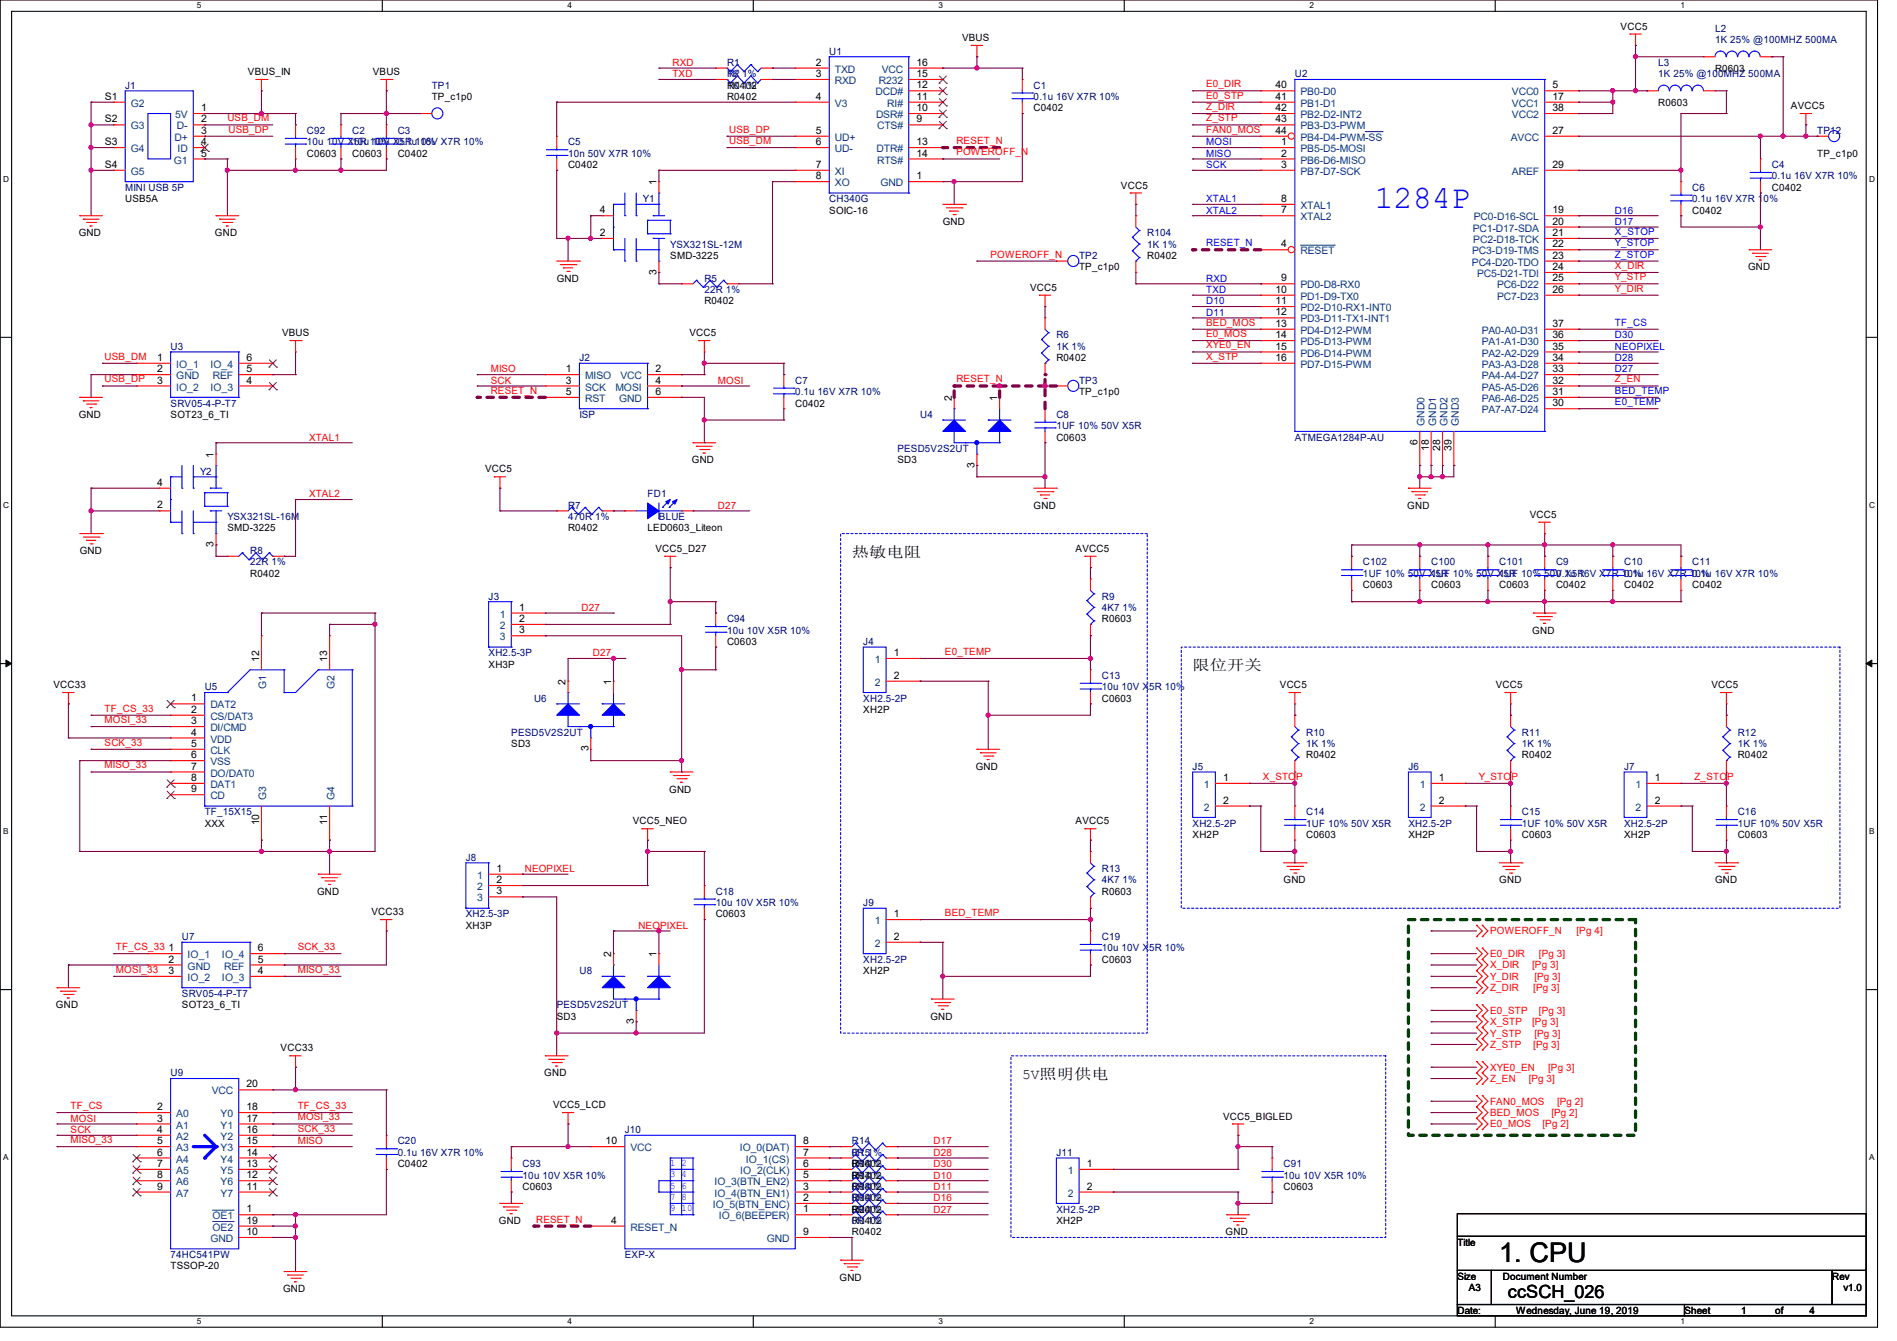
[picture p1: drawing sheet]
<svg xmlns="http://www.w3.org/2000/svg" width="297mm" height="210mm" viewBox="0 0 297 210" stroke-linecap="round" stroke-linejoin="round" font-family="sans-serif">
<defs><g id="words">
<text font-size="5.1" fill="#00f" x="215.2" y="32.6">1284P</text>
<text font-size="4.2" x="234.7" y="197.6">1. CPU</text>
<text font-size="2.8" x="236.1" y="203.3">ccSCH_026</text>
<g font-size="2.3">
<text x="133.4" y="87.2">热敏电阻</text>
<text x="186.7" y="105">限位开关</text>
<text x="160.1" y="169">5V照明供电</text>
</g>
<g font-size="1.6">
<text x="253.7" y="4.7">VCC5</text>
<text x="38.8" y="11.8">VBUS_IN</text>
<text x="58.4" y="11.8">VBUS</text>
<text x="127.7" y="10.3">2</text>
<text x="143.5" y="10.3">16</text>
<text x="150.6" y="6.4">VBUS</text>
<text x="268.5" y="11.2">R0603</text>
<text x="16.4" y="15.6">S1</text>
<text x="31.5" y="17.4">1</text>
<text x="67.6" y="15.7">TP_c1p0</text>
<text x="113.8" y="15.7">R0402</text>
<text x="113.8" y="13.9">R0402</text>
<text x="127.7" y="12.1">3</text>
<text x="127.7" y="15.6">4</text>
<text x="143.5" y="12.1">15</text>
<text x="143.5" y="13.8">12</text>
<text x="143.5" y="15.6">11</text>
<text x="143.5" y="17.4">10</text>
<text x="161.8" y="17.4">C0402</text>
<text x="199.7" y="13.8">40</text>
<text x="199.7" y="15.6">41</text>
<text x="199.7" y="17.4">42</text>
<text x="243.1" y="15.6">17</text>
<text x="243.1" y="13.8">5</text>
<text x="243.1" y="17.4">38</text>
<text x="259.6" y="16.6">R0603</text>
<text x="280.4" y="17.1">AVCC5</text>
<text x="16.4" y="19.2">S2</text>
<text x="16.4" y="22.7">S3</text>
<text x="31.5" y="19.2">2</text>
<text x="31.5" y="21">3</text>
<text x="31.5" y="22.7">4</text>
<text x="127.7" y="21">5</text>
<text x="127.7" y="22.7">6</text>
<text x="143.5" y="22.7">13</text>
<text x="143.5" y="19.2">9</text>
<text x="199.7" y="19.2">43</text>
<text x="199.7" y="21">44</text>
<text x="200.6" y="22.7">1</text>
<text x="243.1" y="21">27</text>
<text x="16.4" y="26.3">S4</text>
<text x="31.5" y="24.5">5</text>
<text x="48" y="24.6">C0603</text>
<text x="55.2" y="24.6">C0603</text>
<text x="62.3" y="24.6">C0402</text>
<text x="88.9" y="26.3">C0402</text>
<text x="102.8" y="29" transform="rotate(-90 102.8 29)">1</text>
<text x="127.7" y="26.3">7</text>
<text x="127.7" y="28.1">8</text>
<text x="143.5" y="28.1">1</text>
<text x="143.5" y="24.5">14</text>
<text x="175.5" y="29.5">VCC5</text>
<text x="200.6" y="24.5">2</text>
<text x="200.6" y="26.3">3</text>
<text x="243.1" y="26.3">29</text>
<text x="277.4" y="29.9">C0402</text>
<text x="284.5" y="24.6">TP_c1p0</text>
<text x="19.6" y="31.7">USB5A</text>
<text x="93.9" y="33.4">4</text>
<text x="129.8" y="33.4">SOIC-16</text>
<text x="147.6" y="35.2">GND</text>
<text x="200.6" y="33.4">7</text>
<text x="200.6" y="31.6">8</text>
<text x="243.1" y="33.4">19</text>
<text x="243.1" y="35.2">20</text>
<text x="265" y="33.4">C0402</text>
<text x="12.3" y="37">GND</text>
<text x="33.7" y="37">GND</text>
<text x="93.9" y="37">2</text>
<text x="104.9" y="40.6">SMD-3225</text>
<text x="179.6" y="40.6">R0402</text>
<text x="200.6" y="38.7">4</text>
<text x="243.1" y="37">21</text>
<text x="243.1" y="38.7">22</text>
<text x="243.1" y="40.5">23</text>
<text x="87.2" y="44.1">GND</text>
<text x="102.8" y="43" transform="rotate(-90 102.8 43)">3</text>
<text x="110.3" y="47.7">R0402</text>
<text x="161.3" y="45.5">VCC5</text>
<text x="169" y="42.3">TP_c1p0</text>
<text x="199.7" y="45.8">10</text>
<text x="199.7" y="47.6">11</text>
<text x="200.6" y="44.1">9</text>
<text x="243.1" y="42.3">24</text>
<text x="243.1" y="44.1">25</text>
<text x="243.1" y="45.8">26</text>
<text x="273.7" y="42.3">GND</text>
<text x="44.2" y="52.7">VBUS</text>
<text x="107.9" y="52.7">VCC5</text>
<text x="199.7" y="49.4">12</text>
<text x="199.7" y="51.2">13</text>
<text x="199.7" y="53">14</text>
<text x="243.1" y="51.2">37</text>
<text x="243.1" y="53">36</text>
<text x="24.6" y="56.5">1</text>
<text x="24.6" y="58.3">2</text>
<text x="38.6" y="58.3">5</text>
<text x="38.6" y="56.5">6</text>
<text x="88.6" y="58.3">1</text>
<text x="102.6" y="58.3">2</text>
<text x="165.4" y="56.6">R0402</text>
<text x="199.7" y="54.7">15</text>
<text x="199.7" y="56.5">16</text>
<text x="243.1" y="54.7">35</text>
<text x="243.1" y="56.5">34</text>
<text x="243.1" y="58.3">33</text>
<text x="12.3" y="65.4">GND</text>
<text x="24.6" y="60.1">3</text>
<text x="26.7" y="65.4">SOT23_6_TI</text>
<text x="38.6" y="60.1">4</text>
<text x="88.6" y="60.1">3</text>
<text x="88.6" y="61.8">5</text>
<text x="102.6" y="60.1">4</text>
<text x="102.6" y="61.8">6</text>
<text x="124.5" y="63.7">C0402</text>
<text x="149" y="62.8" transform="rotate(-90 149 62.8)">2</text>
<text x="156.1" y="62.8" transform="rotate(-90 156.1 62.8)">1</text>
<text x="169" y="61.9">TP_c1p0</text>
<text x="243.1" y="60.1">32</text>
<text x="243.1" y="61.8">31</text>
<text x="243.1" y="63.6">30</text>
<text x="33.4" y="71.7" transform="rotate(-90 33.4 71.7)">1</text>
<text x="165.4" y="69">C0603</text>
<text x="221.9" y="69.7" transform="rotate(-90 221.9 69.7)">6</text>
<text x="223.7" y="70.6" transform="rotate(-90 223.7 70.6)">18</text>
<text x="225.5" y="70.6" transform="rotate(-90 225.5 70.6)">28</text>
<text x="227.2" y="70.6" transform="rotate(-90 227.2 70.6)">39</text>
<text x="24.6" y="76.1">4</text>
<text x="75.9" y="74">VCC5</text>
<text x="108.3" y="72.6">GND</text>
<text x="140.5" y="72.6">SD3</text>
<text x="152.6" y="73.2" transform="rotate(-90 152.6 73.2)">3</text>
<text x="24.6" y="79.6">2</text>
<text x="35.6" y="83.2">SMD-3225</text>
<text x="88.9" y="83.2">R0402</text>
<text x="101.4" y="83.2">LED0603_Liteon</text>
<text x="161.8" y="79.7">GND</text>
<text x="220.3" y="79.7">GND</text>
<text x="239.5" y="81.1">VCC5</text>
<text x="12.5" y="86.8">GND</text>
<text x="33.4" y="85.7" transform="rotate(-90 33.4 85.7)">3</text>
<text x="102.6" y="86.4">VCC5_D27</text>
<text x="168.4" y="86.4">AVCC5</text>
<text x="39.2" y="90.3">R0402</text>
<text x="81.3" y="95.6">1</text>
<text x="213.4" y="92.1">C0603</text>
<text x="224.1" y="92.1">C0603</text>
<text x="234.7" y="92.1">C0603</text>
<text x="243.6" y="92.1">C0402</text>
<text x="254.3" y="92.1">C0402</text>
<text x="265" y="92.1">C0402</text>
<text x="81.3" y="97.4">2</text>
<text x="81.3" y="99.2">3</text>
<text x="113.8" y="101">C0603</text>
<text x="172.5" y="97.4">R0603</text>
<text x="239.9" y="99.2">GND</text>
<text x="8.4" y="107.8">VCC33</text>
<text x="40.6" y="103.7" transform="rotate(-90 40.6 103.7)">12</text>
<text x="51.2" y="103.7" transform="rotate(-90 51.2 103.7)">13</text>
<text x="76.5" y="104.6">XH3P</text>
<text x="88.6" y="107.2" transform="rotate(-90 88.6 107.2)">2</text>
<text x="95.7" y="107.2" transform="rotate(-90 95.7 107.2)">1</text>
<text x="140" y="102.7">1</text>
<text x="140" y="106.3">2</text>
<text x="200.4" y="107.8">VCC5</text>
<text x="234.2" y="107.8">VCC5</text>
<text x="268" y="107.8">VCC5</text>
<text x="29.9" y="109.9">1</text>
<text x="29.9" y="111.6">2</text>
<text x="29.9" y="113.4">3</text>
<text x="135.2" y="111.7">XH2P</text>
<text x="172.5" y="109.9">C0603</text>
<text x="29.9" y="115.2">4</text>
<text x="29.9" y="117">5</text>
<text x="29.9" y="118.7">6</text>
<text x="80.1" y="117">SD3</text>
<text x="92.1" y="117.7" transform="rotate(-90 92.1 117.7)">3</text>
<text x="204.5" y="118.8">R0402</text>
<text x="238.3" y="118.8">R0402</text>
<text x="272.1" y="118.8">R0402</text>
<text x="29.9" y="120.5">7</text>
<text x="29.9" y="122.3">8</text>
<text x="29.9" y="124.1">9</text>
<text x="104.8" y="124.1">GND</text>
<text x="152.8" y="120.6">GND</text>
<text x="191.5" y="122.3">1</text>
<text x="191.5" y="125.9">2</text>
<text x="225.3" y="122.3">1</text>
<text x="225.3" y="125.9">2</text>
<text x="259.1" y="122.3">1</text>
<text x="259.1" y="125.9">2</text>
<text x="32" y="129.5">XXX</text>
<text x="40.6" y="129.2" transform="rotate(-90 40.6 129.2)">10</text>
<text x="51.2" y="129.2" transform="rotate(-90 51.2 129.2)">11</text>
<text x="99.1" y="129.1">VCC5_NEO</text>
<text x="168.4" y="129.1">AVCC5</text>
<text x="186.7" y="131.2">XH2P</text>
<text x="204.5" y="131.2">C0603</text>
<text x="220.5" y="131.2">XH2P</text>
<text x="238.3" y="131.2">C0603</text>
<text x="254.3" y="131.2">XH2P</text>
<text x="272.1" y="131.2">C0603</text>
<text x="77.7" y="136.5">1</text>
<text x="49.7" y="140.1">GND</text>
<text x="58.2" y="143.3">VCC33</text>
<text x="77.7" y="138.3">2</text>
<text x="77.7" y="140.1">3</text>
<text x="112.1" y="143.7">C0603</text>
<text x="140" y="143.6">1</text>
<text x="172.5" y="140.1">R0603</text>
<text x="201" y="138.3">GND</text>
<text x="234.7" y="138.3">GND</text>
<text x="268.5" y="138.3">GND</text>
<text x="26.4" y="149">1</text>
<text x="40.4" y="149">6</text>
<text x="72.9" y="145.5">XH3P</text>
<text x="95.7" y="149.9" transform="rotate(-90 95.7 149.9)">2</text>
<text x="102.8" y="149.9" transform="rotate(-90 102.8 149.9)">1</text>
<text x="140" y="147.2">2</text>
<text x="26.4" y="150.8">2</text>
<text x="26.4" y="152.5">3</text>
<text x="40.4" y="152.5">4</text>
<text x="40.4" y="150.8">5</text>
<text x="135.2" y="152.6">XH2P</text>
<text x="172.5" y="150.8">C0603</text>
<text x="8.8" y="157.9">GND</text>
<text x="28.5" y="157.9">SOT23_6_TI</text>
<text x="87.2" y="159.7">SD3</text>
<text x="99.2" y="160.4" transform="rotate(-90 99.2 160.4)">3</text>
<text x="145.7" y="159.7">GND</text>
<text x="43.9" y="164.7">VCC33</text>
<text x="24.6" y="173.9">2</text>
<text x="38.6" y="170.3">20</text>
<text x="38.6" y="173.9">18</text>
<text x="85.2" y="168.6">GND</text>
<text x="86.6" y="173.6">VCC5_LCD</text>
<text x="24.6" y="175.6">3</text>
<text x="24.6" y="177.4">4</text>
<text x="24.6" y="179.2">5</text>
<text x="38.6" y="175.6">17</text>
<text x="38.6" y="177.4">16</text>
<text x="38.6" y="179.2">15</text>
<text x="94.8" y="179.2">10</text>
<text x="125.7" y="179.2">8</text>
<text x="191.5" y="175.3">VCC5_BIGLED</text>
<text x="24.6" y="181">6</text>
<text x="24.6" y="182.8">7</text>
<text x="24.6" y="184.5">8</text>
<text x="38.6" y="181">14</text>
<text x="38.6" y="182.8">13</text>
<text x="38.6" y="184.5">12</text>
<text x="62.3" y="182.8">C0402</text>
<text x="125.7" y="181">7</text>
<text x="125.7" y="182.8">6</text>
<text x="125.7" y="184.5">5</text>
<text x="133.4" y="184.6">R0402</text>
<text x="133.4" y="182.8">R0402</text>
<text x="170.2" y="182.8">1</text>
<text x="24.6" y="186.3">9</text>
<text x="38.6" y="189.9">1</text>
<text x="38.6" y="191.6">19</text>
<text x="38.6" y="186.3">11</text>
<text x="78.1" y="191.7">GND</text>
<text x="81.8" y="186.3">C0603</text>
<text x="95.7" y="191.6">4</text>
<text x="125.7" y="186.3">3</text>
<text x="125.7" y="188.1">2</text>
<text x="125.7" y="189.9">1</text>
<text x="133.4" y="188.1">R0402</text>
<text x="133.4" y="186.3">R0402</text>
<text x="133.4" y="191.7">R0402</text>
<text x="133.4" y="189.9">R0402</text>
<text x="165.4" y="191.7">XH2P</text>
<text x="170.2" y="186.3">2</text>
<text x="201" y="186.3">C0603</text>
<text x="38.6" y="193.4">10</text>
<text x="125.7" y="193.4">9</text>
<text x="133.4" y="193.5">R0402</text>
<text x="191.9" y="193.5">GND</text>
<text x="228.2" y="195.1">Title</text>
<text x="26.7" y="198.8">TSSOP-20</text>
<text x="44.3" y="202.3">GND</text>
<text x="131.4" y="200.6">GND</text>
<text x="228.2" y="200.4">Size</text>
<text x="230" y="202.2">A3</text>
<text x="235.3" y="200.4">Document Number</text>
<text x="286.9" y="200.4">Rev</text>
<text x="288.6" y="202.2">v1.0</text>
<text x="228.2" y="205.7">Date:</text>
<text x="237.4" y="205.7">Wednesday, June 19, 2019</text>
<text x="263.7" y="205.7">Sheet</text>
<text x="272.6" y="205.7">1</text>
<text x="278" y="205.7">of</text>
<text x="283.3" y="205.7">4</text>
</g>
<g font-size="1.6" fill="#000080">
<text x="268.5" y="5">L2</text>
<text x="113.8" y="10.3">R1</text>
<text x="129.8" y="8.6">U1</text>
<text x="259.6" y="10.3">L3</text>
<text x="268.5" y="6.8">1K 25% @100MHZ 500MA</text>
<text x="19.6" y="13.9">J1</text>
<text x="67.6" y="13.9">TP1</text>
<text x="113.8" y="12.1">R2</text>
<text x="113.8" y="13.9">1K 1%</text>
<text x="113.8" y="12.1">1K 1%</text>
<text x="161.8" y="13.9">C1</text>
<text x="161.8" y="15.7">0.1u 16V X7R 10%</text>
<text x="202.7" y="12.1">U2</text>
<text x="259.6" y="12.1">1K 25% @100MHZ 500MA</text>
<text x="48" y="21">C92</text>
<text x="48" y="22.8">10u 10V X5R 10%</text>
<text x="55.2" y="21">C2</text>
<text x="55.2" y="22.8">10u 10V X5R 10%</text>
<text x="62.3" y="21">C3</text>
<text x="62.3" y="22.8">0.1u 16V X7R 10%</text>
<text x="88.9" y="22.8">C5</text>
<text x="284.5" y="21">TP12</text>
<text x="19.6" y="29.9">MINI USB 5P</text>
<text x="88.9" y="24.6">10n 50V X7R 10%</text>
<text x="265" y="29.9">C6</text>
<text x="277.4" y="26.3">C4</text>
<text x="277.4" y="28.1">0.1u 16V X7R 10%</text>
<text x="100.7" y="31.7">Y1</text>
<text x="129.8" y="31.7">CH340G</text>
<text x="265" y="31.7">0.1u 16V X7R 10%</text>
<text x="104.9" y="38.8">YSX321SL-12M</text>
<text x="169" y="40.6">TP2</text>
<text x="179.6" y="37">R104</text>
<text x="179.6" y="38.8">1K 1%</text>
<text x="110.3" y="44.1">R5</text>
<text x="110.3" y="45.9">22R 1%</text>
<text x="165.4" y="53">R6</text>
<text x="26.7" y="54.8">U3</text>
<text x="90.7" y="56.6">J2</text>
<text x="165.4" y="54.8">1K 1%</text>
<text x="26.7" y="63.7">SRV05-4-P-T7</text>
<text x="90.7" y="65.4">ISP</text>
<text x="124.5" y="60.1">C7</text>
<text x="124.5" y="61.9">0.1u 16V X7R 10%</text>
<text x="144.1" y="65.4">U4</text>
<text x="165.4" y="65.4">C8</text>
<text x="169" y="60.1">TP3</text>
<text x="140.5" y="70.8">PESD5V2S2UT</text>
<text x="165.4" y="67.2">1UF 10% 50V X5R</text>
<text x="202.7" y="69">ATMEGA1284P-AU</text>
<text x="31.3" y="74.3">Y2</text>
<text x="101.4" y="77.9">FD1</text>
<text x="35.6" y="81.4">YSX321SL-16M</text>
<text x="88.9" y="79.7">R7</text>
<text x="88.9" y="81.4">470R 1%</text>
<text x="103.2" y="81.4">BLUE</text>
<text x="39.2" y="86.8">R8</text>
<text x="39.2" y="88.6">22R 1%</text>
<text x="213.4" y="88.6">C102</text>
<text x="224.1" y="88.6">C100</text>
<text x="234.7" y="88.6">C101</text>
<text x="243.6" y="88.6">C9</text>
<text x="254.3" y="88.6">C10</text>
<text x="265" y="88.6">C11</text>
<text x="76.5" y="93.9">J3</text>
<text x="172.5" y="93.9">R9</text>
<text x="172.5" y="95.7">4K7 1%</text>
<text x="213.4" y="90.3">1UF 10% 50V X5R</text>
<text x="224.1" y="90.3">1UF 10% 50V X5R</text>
<text x="234.7" y="90.3">1UF 10% 50V X5R</text>
<text x="243.6" y="90.3">0.1u 16V X7R 10%</text>
<text x="254.3" y="90.3">0.1u 16V X7R 10%</text>
<text x="265" y="90.3">0.1u 16V X7R 10%</text>
<text x="113.8" y="97.4">C94</text>
<text x="113.8" y="99.2">10u 10V X5R 10%</text>
<text x="135.2" y="101">J4</text>
<text x="76.5" y="102.8">XH2.5-3P</text>
<text x="172.5" y="106.3">C13</text>
<text x="32" y="108.1">U5</text>
<text x="83.6" y="109.9">U6</text>
<text x="135.2" y="109.9">XH2.5-2P</text>
<text x="172.5" y="108.1">10u 10V X5R 10%</text>
<text x="80.1" y="115.2">PESD5V2S2UT</text>
<text x="204.5" y="115.2">R10</text>
<text x="204.5" y="117">1K 1%</text>
<text x="238.3" y="115.2">R11</text>
<text x="238.3" y="117">1K 1%</text>
<text x="272.1" y="115.2">R12</text>
<text x="272.1" y="117">1K 1%</text>
<text x="186.7" y="120.6">J5</text>
<text x="220.5" y="120.6">J6</text>
<text x="254.3" y="120.6">J7</text>
<text x="32" y="127.7">TF_15X15</text>
<text x="186.7" y="129.5">XH2.5-2P</text>
<text x="204.5" y="127.7">C14</text>
<text x="204.5" y="129.5">1UF 10% 50V X5R</text>
<text x="220.5" y="129.5">XH2.5-2P</text>
<text x="238.3" y="127.7">C15</text>
<text x="238.3" y="129.5">1UF 10% 50V X5R</text>
<text x="254.3" y="129.5">XH2.5-2P</text>
<text x="272.1" y="127.7">C16</text>
<text x="272.1" y="129.5">1UF 10% 50V X5R</text>
<text x="72.9" y="134.8">J8</text>
<text x="172.5" y="136.6">R13</text>
<text x="72.9" y="143.7">XH2.5-3P</text>
<text x="112.1" y="140.1">C18</text>
<text x="112.1" y="141.9">10u 10V X5R 10%</text>
<text x="135.2" y="141.9">J9</text>
<text x="172.5" y="138.3">4K7 1%</text>
<text x="28.5" y="147.2">U7</text>
<text x="172.5" y="147.2">C19</text>
<text x="172.5" y="149">10u 10V X5R 10%</text>
<text x="90.7" y="152.6">U8</text>
<text x="135.2" y="150.8">XH2.5-2P</text>
<text x="28.5" y="156.1">SRV05-4-P-T7</text>
<text x="87.2" y="157.9">PESD5V2S2UT</text>
<text x="26.7" y="168.6">U9</text>
<text x="62.3" y="179.2">C20</text>
<text x="97.8" y="177.5">J10</text>
<text x="133.4" y="179.2">R14</text>
<text x="62.3" y="181">0.1u 16V X7R 10%</text>
<text x="81.8" y="182.8">C93</text>
<text x="81.8" y="184.6">10u 10V X5R 10%</text>
<text x="133.4" y="184.6">R17</text>
<text x="133.4" y="182.8">R16</text>
<text x="133.4" y="184.6">0R 1%</text>
<text x="133.4" y="181">R15</text>
<text x="133.4" y="182.8">0R 1%</text>
<text x="133.4" y="181">0R 1%</text>
<text x="165.4" y="181">J11</text>
<text x="201" y="182.8">C91</text>
<text x="201" y="184.6">10u 10V X5R 10%</text>
<text x="133.4" y="186.3">0R 1%</text>
<text x="133.4" y="188.1">R19</text>
<text x="133.4" y="189.9">0R 1%</text>
<text x="133.4" y="189.9">R20</text>
<text x="133.4" y="191.7">0R 1%</text>
<text x="133.4" y="186.3">R18</text>
<text x="133.4" y="188.1">0R 1%</text>
<text x="165.4" y="189.9">XH2.5-2P</text>
<text x="26.7" y="197">74HC541PW</text>
<text x="97.8" y="197">EXP-X</text>
</g>
<g font-size="1.6" fill="#f00">
<text x="105.3" y="10.3">RXD</text>
<text x="105.3" y="12.1">TXD</text>
<text x="188.8" y="13.7">E0_DIR</text>
<text x="188.8" y="15.5">E0_STP</text>
<text x="188.8" y="17.2">Z_DIR</text>
<text x="35.6" y="19">USB_DM</text>
<text x="35.8" y="20.8">USB_DP</text>
<text x="114.2" y="22.6">USB_DM</text>
<text x="114.2" y="20.8">USB_DP</text>
<text x="149.7" y="22.6">RESET_N</text>
<text x="188.8" y="20.8">FAN0_MOS</text>
<text x="188.8" y="19">Z_STP</text>
<text x="149.7" y="24.3">POWEROFF_N</text>
<text x="155.1" y="40.3">POWEROFF_N</text>
<text x="252.9" y="42.1">X_DIR</text>
<text x="252.9" y="43.9">Y_STP</text>
<text x="252.9" y="45.7">Y_DIR</text>
<text x="188.8" y="52.8">E0_MOS</text>
<text x="188.8" y="51">BED_MOS</text>
<text x="16.4" y="56.3">USB_DM</text>
<text x="16.4" y="59.9">USB_DP</text>
<text x="76.8" y="58.3">MISO</text>
<text x="149.7" y="59.9">RESET_N</text>
<text x="188.8" y="54.6">XYE0_EN</text>
<text x="188.8" y="56.3">X_STP</text>
<text x="252.9" y="59.9">Z_EN</text>
<text x="76.8" y="60.1">SCK</text>
<text x="76.8" y="61.7">RESET_N</text>
<text x="112.4" y="60.1">MOSI</text>
<text x="48.4" y="69">XTAL1</text>
<text x="48.4" y="77.9">XTAL2</text>
<text x="112.4" y="79.7">D27</text>
<text x="91.1" y="95.7">D27</text>
<text x="92.8" y="102.8">D27</text>
<text x="148" y="102.6">E0_TEMP</text>
<text x="16.4" y="111.5">TF_CS_33</text>
<text x="16.4" y="113.2">MOSI_33</text>
<text x="16.4" y="116.8">SCK_33</text>
<text x="16.4" y="120.4">MISO_33</text>
<text x="197.7" y="122.1">X_STOP</text>
<text x="231.5" y="122.1">Y_STOP</text>
<text x="265.3" y="122.1">Z_STOP</text>
<text x="82.2" y="136.6">NEOPIXEL</text>
<text x="148" y="143.5">BED_TEMP</text>
<text x="18.2" y="148.8">TF_CS_33</text>
<text x="46.6" y="148.8">SCK_33</text>
<text x="99.9" y="145.5">NEOPIXEL</text>
<text x="233.3" y="149.9">E0_DIR</text>
<text x="233.3" y="146.3">POWEROFF_N</text>
<text x="241" y="149.9">[Pg 3]</text>
<text x="246.8" y="146.3">[Pg 4]</text>
<text x="18.2" y="152.4">MOSI_33</text>
<text x="46.6" y="152.4">MISO_33</text>
<text x="233.3" y="151.7">X_DIR</text>
<text x="233.3" y="153.5">Y_DIR</text>
<text x="233.3" y="155.2">Z_DIR</text>
<text x="239.9" y="151.7">[Pg 3]</text>
<text x="240.1" y="155.2">[Pg 3]</text>
<text x="240.2" y="153.5">[Pg 3]</text>
<text x="233.3" y="158.8">E0_STP</text>
<text x="233.3" y="160.6">X_STP</text>
<text x="239.9" y="160.6">[Pg 3]</text>
<text x="241" y="158.8">[Pg 3]</text>
<text x="233.3" y="162.3">Y_STP</text>
<text x="233.3" y="164.1">Z_STP</text>
<text x="233.3" y="167.7">XYE0_EN</text>
<text x="240.1" y="164.1">[Pg 3]</text>
<text x="240.2" y="162.3">[Pg 3]</text>
<text x="242.4" y="167.7">[Pg 3]</text>
<text x="11" y="173.7">TF_CS</text>
<text x="46.6" y="173.7">TF_CS_33</text>
<text x="233.3" y="169.5">Z_EN</text>
<text x="233.3" y="173">FAN0_MOS</text>
<text x="239.3" y="169.5">[Pg 3]</text>
<text x="243.8" y="173">[Pg 2]</text>
<text x="11" y="175.7">MOSI</text>
<text x="11" y="177.5">SCK</text>
<text x="11" y="179">MISO_33</text>
<text x="46.6" y="175.5">MOSI_33</text>
<text x="46.6" y="177.2">SCK_33</text>
<text x="46.6" y="179.2">MISO</text>
<text x="146.2" y="179.2">D17</text>
<text x="233.3" y="174.8">BED_MOS</text>
<text x="233.3" y="176.6">E0_MOS</text>
<text x="241.5" y="176.6">[Pg 2]</text>
<text x="242.9" y="174.8">[Pg 2]</text>
<text x="146.2" y="181">D28</text>
<text x="146.2" y="182.8">D30</text>
<text x="146.2" y="184.6">D10</text>
<text x="83.9" y="191.5">RESET_N</text>
<text x="146.2" y="186.3">D11</text>
<text x="146.2" y="188.1">D16</text>
<text x="146.2" y="189.9">D27</text>
</g>
<g font-size="1.6" fill="#004080">
<text x="130.7" y="11.4">TXD</text>
<text x="138" y="11.4">VCC</text>
<text x="20.5" y="16.7">G2</text>
<text x="130.7" y="13.2">RXD</text>
<text x="130.7" y="16.7">V3</text>
<text x="137.1" y="14.9">DCD#</text>
<text x="137.6" y="13.2">R232</text>
<text x="138.9" y="16.7">RI#</text>
<text x="203.6" y="14.9">PB0-D0</text>
<text x="203.6" y="16.7">PB1-D1</text>
<text x="236.7" y="16.7">VCC1</text>
<text x="236.7" y="14.9">VCC0</text>
<text x="20.5" y="20.3">G3</text>
<text x="20.5" y="23.8">G4</text>
<text x="27.3" y="22.1">D+</text>
<text x="27.4" y="18.5">5V</text>
<text x="27.7" y="20.3">D-</text>
<text x="27.8" y="23.8">ID</text>
<text x="130.7" y="22.1">UD+</text>
<text x="130.7" y="23.8">UD-</text>
<text x="137.2" y="18.5">DSR#</text>
<text x="137.2" y="23.8">DTR#</text>
<text x="137.3" y="20.3">CTS#</text>
<text x="203.6" y="18.5">PB2-D2-INT2</text>
<text x="203.6" y="20.3">PB3-D3-PWM</text>
<text x="203.6" y="22.1">PB4-D4-PWM-SS</text>
<text x="203.6" y="23.8">PB5-D5-MOSI</text>
<text x="236.6" y="22.1">AVCC</text>
<text x="236.7" y="18.5">VCC2</text>
<text x="20.5" y="27.4">G5</text>
<text x="27.2" y="25.6">G1</text>
<text x="130.7" y="27.4">XI</text>
<text x="130.7" y="29.2">XO</text>
<text x="137.3" y="25.6">RTS#</text>
<text x="137.8" y="29.2">GND</text>
<text x="203.6" y="25.6">PB6-D6-MISO</text>
<text x="203.6" y="27.4">PB7-D7-SCK</text>
<text x="236.7" y="27.4">AREF</text>
<text x="203.6" y="34.5">XTAL2</text>
<text x="203.6" y="32.7">XTAL1</text>
<text x="230.8" y="34.5">PC0-D16-SCL</text>
<text x="203.6" y="39.8">RESET</text>
<text x="230.5" y="41.6">PC4-D20-TDO</text>
<text x="230.5" y="39.8">PC3-D19-TMS</text>
<text x="230.6" y="36.3">PC1-D17-SDA</text>
<text x="230.7" y="38.1">PC2-D18-TCK</text>
<text x="203.6" y="45.2">PD0-D8-RX0</text>
<text x="203.6" y="46.9">PD1-D9-TX0</text>
<text x="231.3" y="43.4">PC5-D21-TDI</text>
<text x="234.4" y="45.2">PC6-D22</text>
<text x="234.4" y="46.9">PC7-D23</text>
<text x="203.6" y="48.7">PD2-D10-RX1-INT0</text>
<text x="203.6" y="50.5">PD3-D11-TX1-INT1</text>
<text x="203.6" y="52.3">PD4-D12-PWM</text>
<text x="232" y="52.3">PA0-A0-D31</text>
<text x="27.6" y="57.6">IO_1</text>
<text x="27.6" y="59.4">GND</text>
<text x="33" y="57.6">IO_4</text>
<text x="33.3" y="59.4">REF</text>
<text x="91.6" y="59.4">MISO</text>
<text x="97.2" y="59.4">VCC</text>
<text x="203.6" y="54.1">PD5-D13-PWM</text>
<text x="203.6" y="55.8">PD6-D14-PWM</text>
<text x="203.6" y="57.6">PD7-D15-PWM</text>
<text x="232" y="54.1">PA1-A1-D30</text>
<text x="232" y="55.8">PA2-A2-D29</text>
<text x="232" y="57.6">PA3-A3-D28</text>
<text x="232" y="59.4">PA4-A4-D27</text>
<text x="27.6" y="61.2">IO_2</text>
<text x="33" y="61.2">IO_3</text>
<text x="91.6" y="61.2">SCK</text>
<text x="91.6" y="63">RST</text>
<text x="96.4" y="61.2">MOSI</text>
<text x="96.9" y="63">GND</text>
<text x="232" y="61.2">PA5-A5-D26</text>
<text x="232" y="63">PA6-A6-D25</text>
<text x="232" y="64.7">PA7-A7-D24</text>
<text x="223.1" y="66.7" transform="rotate(-90 223.1 66.7)">GND0</text>
<text x="224.8" y="66.7" transform="rotate(-90 224.8 66.7)">GND1</text>
<text x="226.6" y="66.7" transform="rotate(-90 226.6 66.7)">GND2</text>
<text x="228.4" y="66.7" transform="rotate(-90 228.4 66.7)">GND3</text>
<text x="78.3" y="96.7">1</text>
<text x="78.3" y="98.5">2</text>
<text x="78.3" y="100.3">3</text>
<text x="41.7" y="107.9" transform="rotate(-90 41.7 107.9)">G1</text>
<text x="52.4" y="107.9" transform="rotate(-90 52.4 107.9)">G2</text>
<text x="136.9" y="103.8">1</text>
<text x="136.9" y="107.4">2</text>
<text x="32.9" y="111">DAT2</text>
<text x="32.9" y="112.7">CS/DAT3</text>
<text x="32.9" y="114.5">DI/CMD</text>
<text x="32.9" y="116.3">VDD</text>
<text x="32.9" y="118.1">CLK</text>
<text x="32.9" y="119.8">VSS</text>
<text x="32.9" y="121.6">DO/DAT0</text>
<text x="32.9" y="123.4">DAT1</text>
<text x="32.9" y="125.2">CD</text>
<text x="41.7" y="125.3" transform="rotate(-90 41.7 125.3)">G3</text>
<text x="52.4" y="125.3" transform="rotate(-90 52.4 125.3)">G4</text>
<text x="188.5" y="123.4">1</text>
<text x="222.3" y="123.4">1</text>
<text x="256.1" y="123.4">1</text>
<text x="188.5" y="127">2</text>
<text x="222.3" y="127">2</text>
<text x="256.1" y="127">2</text>
<text x="74.7" y="137.6">1</text>
<text x="74.7" y="139.4">2</text>
<text x="74.7" y="141.2">3</text>
<text x="136.9" y="144.7">1</text>
<text x="136.9" y="148.3">2</text>
<text x="29.4" y="150.1">IO_1</text>
<text x="29.4" y="151.9">GND</text>
<text x="29.4" y="153.6">IO_2</text>
<text x="34.8" y="153.6">IO_3</text>
<text x="34.8" y="150.1">IO_4</text>
<text x="35.1" y="151.9">REF</text>
<text x="33.1" y="171.4">VCC</text>
<text x="27.6" y="175">A0</text>
<text x="27.6" y="176.7">A1</text>
<text x="27.6" y="178.5">A2</text>
<text x="34.5" y="175">Y0</text>
<text x="34.5" y="176.7">Y1</text>
<text x="34.5" y="178.5">Y2</text>
<text x="27.6" y="180.3">A3</text>
<text x="27.6" y="182.1">A4</text>
<text x="27.6" y="183.9">A5</text>
<text x="27.6" y="185.6">A6</text>
<text x="34.5" y="180.3">Y3</text>
<text x="34.5" y="182.1">Y4</text>
<text x="34.5" y="183.9">Y5</text>
<text x="34.5" y="185.6">Y6</text>
<text x="98.7" y="180.3">VCC</text>
<text x="111.8" y="185.6">IO_3(BTN_EN2)</text>
<text x="115.8" y="180.3">IO_0(DAT)</text>
<text x="115.9" y="183.9">IO_2(CLK)</text>
<text x="116.8" y="182.1">IO_1(CS)</text>
<text x="167.2" y="183.9">1</text>
<text x="27.6" y="187.4">A7</text>
<text x="33.3" y="191">OE1</text>
<text x="34.5" y="187.4">Y7</text>
<text x="111.6" y="189.2">IO_5(BTN_ENC)</text>
<text x="111.8" y="187.4">IO_4(BTN_EN1)</text>
<text x="112.6" y="191">IO_6(BEEPER)</text>
<text x="167.2" y="187.4">2</text>
<text x="32.9" y="194.5">GND</text>
<text x="33.3" y="192.7">OE2</text>
<text x="98.7" y="192.7">RESET_N</text>
<text x="120.1" y="194.5">GND</text>
</g>
<g font-size="1.6" fill="#00f">
<text x="188.8" y="22.8">MOSI</text>
<text x="188.8" y="24.6">MISO</text>
<text x="188.8" y="26.3">SCK</text>
<text x="188.8" y="33.4">XTAL2</text>
<text x="188.8" y="31.7">XTAL1</text>
<text x="252.9" y="35.2">D17</text>
<text x="252.9" y="33.4">D16</text>
<text x="188.8" y="38.6">RESET_N</text>
<text x="252.9" y="40.3">Z_STOP</text>
<text x="252.9" y="38.6">Y_STOP</text>
<text x="252.9" y="36.8">X_STOP</text>
<text x="188.8" y="44.1">RXD</text>
<text x="188.8" y="45.9">TXD</text>
<text x="188.8" y="47.7">D10</text>
<text x="188.8" y="49.4">D11</text>
<text x="252.9" y="51">TF_CS</text>
<text x="252.9" y="53">D30</text>
<text x="252.9" y="54.8">NEOPIXEL</text>
<text x="252.9" y="56.6">D28</text>
<text x="252.9" y="58.3">D27</text>
<text x="252.9" y="63.5">E0_TEMP</text>
<text x="252.9" y="61.7">BED_TEMP</text>
<text x="104.9" y="184.4">3</text>
<text x="104.9" y="182.6">1 2</text>
<text x="106.7" y="184.4">4</text>
<text x="104.9" y="189.7">9</text>
<text x="104.9" y="187.9">7 8</text>
<text x="104.9" y="186.1">5</text>
<text x="106.7" y="189.7">10</text>
<text x="106.7" y="186.1">6</text>
</g>
<g font-size="1.3">
<text x="30.8" y="1.3">5</text>
<text x="88.9" y="1.3">4</text>
<text x="146.9" y="1.3">3</text>
<text x="205" y="1.3">2</text>
<text x="263.1" y="1.3">1</text>
<text x=".5" y="28.4">D</text>
<text x="292.7" y="28.4">D</text>
<text x=".5" y="79.5">C</text>
<text x="292.7" y="79.5">C</text>
<text x=".5" y="130.6">B</text>
<text x="292.7" y="130.6">B</text>
<text x=".5" y="181.7">A</text>
<text x="292.7" y="181.7">A</text>
<text x="30.8" y="207.4">5</text>
<text x="88.9" y="207.4">4</text>
<text x="146.9" y="207.4">3</text>
<text x="205" y="207.4">2</text>
<text x="263.1" y="207.4">1</text>
</g>
</g></defs>
<path d="M0 0h294v207.9h-294zM1.8 1.8h290.4v204.3h-290.4z" fill="none" stroke="#000" stroke-width=".17"/>
<g fill="#fff">
<path d="M30.8 .2h.7v1.4h-.7z"/>
<path d="M30.8 206.2h.7v1.4h-.7z"/>
</g>
<path d="M59.9 0v1.8M59.9 206.1v1.8" fill="none" stroke="#000" stroke-width=".17"/>
<g fill="#fff">
<path d="M88.9 .2h.6v1.4h-.6z"/>
<path d="M88.9 206.2h.6v1.4h-.6z"/>
</g>
<path d="M117.9 0v1.8M117.9 206.1v1.8" fill="none" stroke="#000" stroke-width=".17"/>
<g fill="#fff">
<path d="M146.9 .2h.7v1.4h-.7z"/>
<path d="M146.9 206.2h.7v1.4h-.7z"/>
</g>
<path d="M176 0v1.8M176 206.1v1.8" fill="none" stroke="#000" stroke-width=".17"/>
<g fill="#fff">
<path d="M205 .2h.7v1.4h-.7z"/>
<path d="M205 206.2h.7v1.4h-.7z"/>
</g>
<path d="M234.1 0v1.8M234.1 206.1v1.8" fill="none" stroke="#000" stroke-width=".17"/>
<g fill="#fff">
<path d="M263.1 .2h.7v1.4h-.7z"/>
<path d="M263.1 206.2h.7v1.4h-.7z"/>
<path d="M.5 27.3h.9v1.4h-.9z"/>
<path d="M292.7 27.3h.8v1.4h-.8z"/>
<path d="M.5 78.4h.9v1.4h-.9z"/>
<path d="M292.7 78.4h.8v1.4h-.8z"/>
</g>
<path d="M0 52.8h1.8M292.2 52.8h1.8" fill="none" stroke="#000" stroke-width=".17"/>
<g fill="#fff">
<path d="M.5 129.5h.8v1.4h-.8z"/>
<path d="M292.7 129.5h.8v1.4h-.8z"/>
</g>
<path d="M0 103.9h1.8M292.2 103.9h1.8" fill="none" stroke="#000" stroke-width=".17"/>
<path d="M.9 103.4l.9 .5-.9 .5zM292.2 103.9l.9-.5v1z" fill="#000" stroke="#000" stroke-width=".16"/>
<g fill="#fff">
<path d="M.5 180.5h.8v1.4h-.8z"/>
<path d="M292.7 180.5h.8v1.4h-.8z"/>
</g>
<path d="M0 155h1.8M292.2 155h1.8M228.2 190.1h64v3.5h-64zM228.2 193.6h64v5.4h-64zM228.2 199h5.3v5.3h-5.3zM233.5 199h53.4v5.3h-53.4zM286.9 199h5.3v5.3h-5.3zM228.2 204.3h35.5v1.8h-35.5zM263.7 204.3h28.5v1.8h-28.5z" fill="none" stroke="#000" stroke-width=".17"/>
<path d="M220.5 144h35.6v33.8h-35.6z" fill="none" stroke="#004000" stroke-width=".51" stroke-dasharray="1"/>
<path d="M131.6 83.6h48v78.2h-48zM185 101.3h103.1v40.9h-103.1zM158.3 165.4h58.7v28.4h-58.7z" fill="none" stroke="#00f" stroke-width=".17" stroke-dasharray=".3"/>
<g fill="none" stroke="#f00" stroke-width=".17">
<path d="M17.8 16h.1M17.8 19.6h.1M17.8 19.6h1.8M17.8 16h1.8M30.3 17.8h1.7M30.3 19.6h1.7M32 19.6h.1M32 17.8h.1M40 12.4h1.8M40.9 14.2h.1M40.9 12.4v1.8M41.8 12.4h.1"/>
<path d="M46.3 19.6h.1M46.3 19.6v1.7M59.6 12.4h1.8M60.5 14.2h.1M60.5 19.6h.1M60.5 12.4v1.8M60.5 19.6v1.7M61.4 12.4h.1M65.8 17.8h.1M65.8 17.8h1.8M112.1 12.4h.1M112.1 10.7h.1"/>
<path d="M112.1 12.4h1.7M112.1 10.7h1.7M119.2 12.4h1.7M119.2 10.7h1.7M120.9 12.4h.1M120.9 10.7h.1M124.5 10.7h.1M124.5 12.4h.1M124.5 16h.1M124.5 12.4h5.3M124.5 16h5.3M124.5 10.7h5.3"/>
<path d="M142.3 12.4h5.3M142.3 17.8h5.3M142.3 19.6h5.3M142.3 16h5.3M142.3 14.2h5.3M142.3 10.7h5.3M147.6 10.7h.1M147.6 12.4h.1M147.6 14.2h.1M147.6 16h.1M147.6 17.8h.1M147.6 19.6h.1"/>
<path d="M152.1 7.1h.1M152.1 7.1h1.7M153 8.9h.1M153 7.1v1.8M160.1 12.4h.1M160.1 17.8h.1M160.1 12.4v1.8M160.1 16v1.8M197.4 14.2h.1M197.4 16h.1M197.4 17.8h.1M197.4 19.6h.1"/>
<path d="M197.4 17.8h5.3M197.4 19.6h5.3M197.4 16h5.3M197.4 14.2h5.3M255.2 5.3h.1M255.2 5.3h1.8M256.1 7.1h.1M256.1 5.3v1.8M257.9 14.2h.1M257.9 14.2h1.7M266.7 8.9h.1M266.7 8.9h1.8"/>
<path d="M266.7 14.2h1.8M268.5 14.2h.1M275.6 8.9h1.8M277.4 8.9h.1M281.9 17.8h.1M281.9 17.8h1.7M282.7 19.6h.1M282.7 17.8v1.8M12.5 33.8h.1M12.5 33.8h3.5M13 34.3h.1M13 34.3h2.5"/>
<path d="M13.5 34.8h1.5M14.1 35.4h.1M14.1 35.4h.3M15 34.8h.1M17.8 26.7h.1M17.8 23.1h.1M17.8 23.1h1.8M17.8 26.7h1.8M30.3 21.3h1.7M30.3 23.1h1.7M30.3 24.9h1.7M32 21.3h.1"/>
<path d="M32 23.1h.1M32 24.9h.1M33.8 33.8h.1M33.8 33.8h3.6M34.4 34.3h.1M34.4 34.3h2.4M34.9 34.8h1.4M35.4 35.4h.1M35.4 35.4h.4M36.3 34.8h.1M46.3 24.9h.1M46.3 23.1v1.8"/>
<path d="M60.5 24.9h.1M60.5 23.1v1.8M87.2 21.3h.1M87.2 26.7h.1M87.2 21.3v1.8M87.2 24.9v1.8M94.3 37.3h.1M94.3 33.8h.1M94.3 33.8h1.8M94.3 37.3h1.8M103.2 28.4h.1M103.2 28.4v1.8"/>
<path d="M124.5 21.3h.1M124.5 23.1h.1M124.5 26.7h.1M124.5 28.4h.1M124.5 21.3h5.3M124.5 23.1h5.3M124.5 26.7h5.3M124.5 28.4h5.3M142.3 23.1h5.3M142.3 24.9h5.3M142.3 28.4h5.3M147.6 28.4h.1"/>
<path d="M147.6 24.9h.1M147.6 23.1h.1M147.6 32h3.6M148.2 32.6h2.4M148.7 33.1h.1M148.7 33.1h1.4M149.2 33.6h.4M149.6 33.6h.1M150.6 32.6h.1M151.2 32h.1M177 30.2h.1M177 30.2h1.7"/>
<path d="M177.8 32h.1M177.8 30.2v1.8M273.9 39.1h.1M273.9 39.1h3.5M274.4 39.7h.1M274.4 39.7h2.5M275.6 24.9h.1M275.6 30.2h.1M275.6 24.9v1.8M275.6 28.4v1.8M284.5 21.3h.1M284.5 21.3h1.8"/>
<path d="M21.4 56.9h.1M21.4 58.7h.1M21.4 58.7h5.3M21.4 56.9h5.3M37.4 58.7h5.3M37.4 56.9h5.3M42.7 58.7h.1M42.7 56.9h.1M45.4 53.3h1.8M46.3 55.1h.1M46.3 53.3v1.8M47.2 53.3h.1"/>
<path d="M85.4 58.7h.1M85.4 58.7h5.3M87.2 40.9h3.5M87.7 41.4h2.5M88.2 42h.1M88.2 42h1.5M88.8 42.5h.3M89.1 42.5h.1M90.2 41.4h.1M90.7 40.9h.1M101.4 58.7h5.3M103.2 42.7h.1"/>
<path d="M103.2 40.9v1.8M106.7 44.4h.1M106.7 58.7h.1M106.7 44.4h1.8M109.4 53.3h.1M109.4 53.3h1.8M110.3 55.1h.1M110.3 53.3v1.8M113.8 44.4h1.8M115.6 44.4h.1M122.7 58.7h.1M122.7 58.7v1.8"/>
<path d="M162.7 46.2h.1M162.7 46.2h1.8M163.6 48h.1M163.6 49.8h.1M163.6 58.7h.1M163.6 46.2v1.8M163.6 49.8v1.8M163.6 56.9v1.8M165.4 40.9h.1M165.4 40.9h1.8M274.9 40.2h1.5M275.5 40.7h.1"/>
<path d="M275.5 40.7h.3M276.4 40.2h.1M12.5 62.2h.1M12.5 62.2h3.5M13 62.8h.1M13 62.8h2.5M13.5 63.3h1.5M14.1 63.8h.1M14.1 63.8h.3M15 63.3h.1M21.4 60.5h.1M21.4 60.5h5.3"/>
<path d="M24.9 76.5h.1M24.9 76.5h1.8M33.8 71.1h.1M33.8 71.1v1.8M37.4 60.5h5.3M42.7 60.5h.1M77.4 74.7h.1M77.4 74.7h1.8M78.3 76.5h.1M78.3 74.7v1.8M85.4 60.5h.1M85.4 62.2h.1"/>
<path d="M85.4 62.2h5.3M85.4 60.5h5.3M101.4 62.2h5.3M101.4 60.5h5.3M106.7 60.5h.1M106.7 62.2h.1M108.5 69.3h.1M108.5 69.3h3.6M109.1 69.9h.1M109.1 69.9h2.4M109.6 70.4h1.4M110.1 71h.1"/>
<path d="M110.1 71h.3M111 70.4h.1M122.7 64h.1M122.7 62.2v1.8M149.4 62.2h.1M149.4 62.2v1.8M153 72.9h.1M153 71.1v1.8M156.5 62.2h.1M156.5 62.2v1.8M161.8 76.5h3.6M162.4 77h2.4"/>
<path d="M162.9 77.5h.1M162.9 77.5h1.4M163.4 78.1h.4M163.6 64h.1M163.6 69.3h.1M163.6 64v1.8M163.6 67.6v1.7M163.8 78.1h.1M164.8 77h.1M165.4 76.5h.1M165.4 60.5h.1M165.4 60.5h1.8"/>
<path d="M220.5 76.5h.1M220.5 76.5h3.6M221.1 77h.1M221.1 77h2.4M221.6 77.5h1.4M222.1 78.1h.1M222.1 78.1h.4M223 77.5h.1M12.5 83.6h3.5M13 84.1h2.5M13.5 84.6h.1M13.5 84.6h1.5"/>
<path d="M14.1 85.2h.3M14.4 85.2h.1M15.5 84.1h.1M16 83.6h.1M24.9 80h.1M24.9 80h1.8M33.8 85.3h.1M33.8 83.6v1.7M40.9 99.6h.1M40.9 99.6v5.3M51.6 99.6h.1M51.6 99.6v5.3"/>
<path d="M80.1 96h5.3M80.1 97.8h5.3M80.1 99.6h5.3M85.4 96h.1M85.4 97.8h.1M85.4 99.6h.1M87.2 80h.1M87.2 80h1.7M94.3 80h1.8M96.1 80h.1M104.1 87.1h.1M104.1 87.1h1.7"/>
<path d="M104.9 88.9h.1M104.9 87.1v1.8M169.8 87.1h.1M169.8 87.1h1.8M170.7 88.9h.1M170.7 90.7h.1M170.7 99.6h.1M170.7 87.1v1.8M170.7 90.7v1.8M170.7 97.8v1.8M211.6 87.1h.1M211.6 92.5h.1"/>
<path d="M211.6 87.1v1.8M211.6 90.7v1.8M222.3 87.1h.1M222.3 92.5h.1M222.3 87.1v1.8M222.3 90.7v1.8M233 87.1h.1M233 92.5h.1M233 87.1v1.8M233 90.7v1.8M240.1 96h.1M240.1 96h3.5"/>
<path d="M240.6 96.6h.1M240.6 96.6h2.5M241 81.8h.1M241 81.8h1.7M241.1 97.1h1.5M241.7 97.6h.1M241.7 97.6h.3M241.9 83.6h.1M241.9 87.1h.1M241.9 92.5h.1M241.9 81.8v1.8M241.9 87.1v1.8"/>
<path d="M241.9 90.7v1.8M242.6 97.1h.1M252.5 87.1h.1M252.5 92.5h.1M252.5 87.1v1.8M252.5 90.7v1.8M263.2 87.1h.1M263.2 92.5h.1M263.2 87.1v1.8M263.2 90.7v1.8M9.8 108.5h.1M9.8 108.5h1.8"/>
<path d="M10.7 110.2h.1M10.7 108.5v1.7M26.7 110.2h.1M26.7 112h.1M26.7 113.8h.1M26.7 115.6h.1M26.7 117.3h.1M26.7 119.1h.1M26.7 117.3h5.3M26.7 110.2h5.3M26.7 112h5.3M26.7 113.8h5.3"/>
<path d="M26.7 115.6h5.3M26.7 119.1h5.3M88.9 106.7h.1M88.9 106.7v1.8M92.5 117.3h.1M92.5 115.6v1.7M96.1 106.7h.1M96.1 106.7v1.8M138.7 103.1h5.4M138.7 106.7h5.4M144.1 103.1h.1M144.1 106.7h.1"/>
<path d="M153 117.3h.1M153 117.3h3.5M153.5 117.9h.1M153.5 117.9h2.5M154 118.4h1.4M154.6 119h.1M154.6 119h.3M155.4 118.4h.1M201.8 108.5h.1M201.8 108.5h1.8M202.7 110.2h.1M202.7 112h.1"/>
<path d="M202.7 108.5v1.7M202.7 112v1.8M202.7 119.1v1.8M235.6 108.5h.1M235.6 108.5h1.8M236.5 110.2h.1M236.5 112h.1M236.5 108.5v1.7M236.5 112v1.8M236.5 119.1v1.8M269.4 108.5h.1M269.4 108.5h1.8"/>
<path d="M270.3 110.2h.1M270.3 112h.1M270.3 108.5v1.7M270.3 112v1.8M270.3 119.1v1.8M26.7 120.9h.1M26.7 122.7h.1M26.7 124.5h.1M26.7 120.9h5.3M26.7 122.7h5.3M26.7 124.5h5.3M40.9 131.6h.1"/>
<path d="M40.9 126.2v5.4M49.8 136.9h.1M49.8 136.9h3.6M50.4 137.5h.1M50.4 137.5h2.4M50.9 138h1.4M51.4 138.5h.1M51.4 138.5h.4M51.6 131.6h.1M51.6 126.2v5.4M52.3 138h.1M76.5 136.9h5.3"/>
<path d="M76.5 138.7h5.3M81.8 136.9h.1M81.8 138.7h.1M100.5 129.8h.1M100.5 129.8h1.8M101.4 131.6h.1M101.4 129.8v1.8M104.9 120.9h.1M104.9 120.9h3.6M105.5 121.5h.1M105.5 121.5h2.4M106 122h1.4"/>
<path d="M106.6 122.5h.1M106.6 122.5h.3M107.4 122h.1M110.3 138.7h.1M110.3 138.7v1.8M169.8 129.8h.1M169.8 129.8h1.8M170.7 131.6h.1M170.7 133.3h.1M170.7 129.8v1.8M170.7 133.3v1.8M190.3 122.7h5.3"/>
<path d="M190.3 126.2h5.3M195.6 122.7h.1M195.6 126.2h.1M201 135.1h3.5M201.5 135.7h2.5M202 136.2h.1M202 136.2h1.5M202.6 136.7h.3M202.7 126.2h.1M202.7 131.6h.1M202.7 120.9h.1M202.7 126.2v1.8"/>
<path d="M202.7 129.8v1.8M202.9 136.7h.1M204 135.7h.1M204.5 135.1h.1M224.1 122.7h5.3M224.1 126.2h5.3M229.4 122.7h.1M229.4 126.2h.1M234.7 135.1h3.6M235.3 135.7h2.4M235.8 136.2h.1M235.8 136.2h1.4"/>
<path d="M236.3 136.7h.4M236.5 120.9h.1M236.5 126.2h.1M236.5 131.6h.1M236.5 126.2v1.8M236.5 129.8v1.8M236.7 136.7h.1M237.7 135.7h.1M238.3 135.1h.1M257.9 122.7h5.3M257.9 126.2h5.3M263.2 122.7h.1"/>
<path d="M263.2 126.2h.1M268.5 135.1h3.6M269.1 135.7h2.4M269.6 136.2h.1M269.6 136.2h1.4M270.1 136.7h.4M270.3 120.9h.1M270.3 126.2h.1M270.3 131.6h.1M270.3 126.2v1.8M270.3 129.8v1.8M270.5 136.7h.1"/>
<path d="M271.5 135.7h.1M272.1 135.1h.1M8.9 154.7h.1M8.9 154.7h3.6M9.5 155.2h.1M9.5 155.2h2.4M10 155.7h1.4M10.5 156.3h.1M10.5 156.3h.4M11.4 155.7h.1M23.2 149.4h.1M23.2 151.1h.1"/>
<path d="M23.2 152.9h.1M23.2 149.4h5.3M23.2 151.1h5.3M23.2 152.9h5.3M39.2 149.4h5.3M39.2 151.1h5.3M39.2 152.9h5.3M44.5 152.9h.1M44.5 151.1h.1M44.5 149.4h.1M59.6 144h.1M59.6 144h1.8"/>
<path d="M60.5 145.8h.1M60.5 144v1.8M76.5 140.5h5.3M81.8 140.5h.1M96.1 149.4h.1M96.1 149.4v1.7M99.6 158.2v1.8M103.2 149.4h.1M103.2 149.4v1.7M110.3 144h.1M110.3 142.2v1.8M138.7 144h5.4"/>
<path d="M138.7 147.6h5.4M144.1 144h.1M144.1 147.6h.1M145.8 156.5h.1M145.8 156.5h3.6M146.4 157h.1M146.4 157h2.4M146.9 157.5h1.4M147.4 158.1h.1M147.4 158.1h.4M148.3 157.5h.1M170.7 142.2h.1"/>
<path d="M170.7 140.5v1.7M231.2 150.2h.1M231.2 148.5h.1M231.2 152h.1M231.2 153.8h.1M231.2 155.6h.1M231.2 159.1h.1M231.2 157.4h.1M231.2 146.7h.1M231.2 144.9h.1M231.2 148.5l.9 .9-.9 .8M231.2 150.2l.9 .9-.9 .9"/>
<path d="M231.2 152l.9 .9-.9 .9M231.2 153.8l.9 .9-.9 .9M231.2 157.4l.9 .8-.9 .9M231.2 159.1l.9 .9-.9 .9M231.2 144.9l.9 .9-.9 .9M232.1 148.5h.1M232.1 150.2h.1M232.1 152h.1M232.1 153.8h.1M232.1 155.6h.1M232.1 157.4h.1M232.1 159.1h.1"/>
<path d="M232.1 144.9h.1M232.1 146.7h.1M232.1 148.5l.9 .9-.9 .8M232.1 150.2l.9 .9-.9 .9M232.1 152l.9 .9-.9 .9M232.1 153.8l.9 .9-.9 .9M232.1 157.4l.9 .8-.9 .9M232.1 159.1l.9 .9-.9 .9M232.1 144.9l.9 .9-.9 .9M45.4 165.4h.1M45.4 165.4h1.8M46.3 167.1h.1"/>
<path d="M46.3 165.4v1.7M60.5 177.8h.1M60.5 177.8v1.8M85.4 165.4h.1M85.4 165.4h3.5M85.9 165.9h.1M85.9 165.9h2.5M86.4 166.4h1.5M87 167h.1M87 167h.3M87.9 166.4h.1M88.1 174.2h.1"/>
<path d="M88.1 174.2h1.7M88.9 176h.1M88.9 174.2v1.8M99.6 160h.1M131.6 179.6h.1M131.6 179.6h1.8M138.7 179.6h1.8M140.5 179.6h.1M193 176h.1M193 176h1.7M193.8 177.8h.1M193.8 176v1.8"/>
<path d="M231.2 160.9h.1M231.2 162.7h.1M231.2 164.5h.1M231.2 168h.1M231.2 166.2h.1M231.2 169.8h.1M231.2 173.4h.1M231.2 171.6h.1M231.2 175.1h.1M231.2 176.9h.1M231.2 160.9l.9 .9-.9 .9M231.2 162.7l.9 .9-.9 .9"/>
<path d="M231.2 166.2l.9 .9-.9 .9M231.2 168l.9 .9-.9 .9M231.2 171.6l.9 .9-.9 .9M231.2 173.4l.9 .8-.9 .9M231.2 175.1l.9 .9-.9 .9M232.1 160.9h.1M232.1 162.7h.1M232.1 164.5h.1M232.1 166.2h.1M232.1 168h.1M232.1 169.8h.1M232.1 171.6h.1"/>
<path d="M232.1 173.4h.1M232.1 175.1h.1M232.1 176.9h.1M232.1 160.9l.9 .9-.9 .9M232.1 162.7l.9 .9-.9 .9M232.1 166.2l.9 .9-.9 .9M232.1 168l.9 .9-.9 .9M232.1 171.6l.9 .9-.9 .9M232.1 173.4l.9 .8-.9 .9M232.1 175.1l.9 .9-.9 .9M44.5 199.1h.1M44.5 199.1h3.5"/>
<path d="M45 199.7h.1M45 199.7h2.5M60.5 183.1h.1M60.5 181.4v1.7M78.3 188.5h.1M78.3 188.5h3.5M78.8 189h.1M78.8 189h2.5M79.3 189.5h1.5M79.9 190.1h.1M79.9 190.1h.3M80.1 181.4h.1"/>
<path d="M80.1 186.7h.1M80.1 181.4v1.7M80.1 184.9v1.8M80.8 189.5h.1M131.6 197.4h.1M131.6 184.9h.1M131.6 183.1h.1M131.6 181.4h.1M131.6 188.5h.1M131.6 190.2h.1M131.6 197.4h3.6M131.6 190.2h1.8"/>
<path d="M131.6 188.5h1.8M131.6 184.9h1.8M131.6 183.1h1.8M131.6 181.4h1.8M132.2 197.9h.1M132.2 197.9h2.4M132.7 198.4h1.4M133.2 199h.1M133.2 199h.4M134.1 198.4h.1M138.7 190.2h1.8M138.7 188.5h1.8"/>
<path d="M138.7 184.9h1.8M138.7 183.1h1.8M138.7 181.4h1.8M140.5 184.9h.1M140.5 183.1h.1M140.5 181.4h.1M140.5 188.5h.1M140.5 190.2h.1M192.1 190.2h.1M192.1 190.2h3.5M192.6 190.8h.1M192.6 190.8h2.5"/>
<path d="M193.1 191.3h1.5M193.7 191.9h.1M193.7 191.9h.3M194.6 191.3h.1M199.2 181.4h.1M199.2 186.7h.1M199.2 181.4v1.7M199.2 184.9v1.8M45.6 200.2h1.4M46.1 200.7h.1M46.1 200.7h.3M47 200.2h.1"/>
</g>
<g fill="none" stroke="#00f" stroke-width=".17">
<path d="M19.6 14.2h10.7v14.2h-10.7zM23.2 17.8h3.5v7.1h-3.5zM113.8 12.4h.1M113.8 10.7h.1M113.8 12.4l.6 .6M113.8 10.7l.6 .5M114.4 13h.1M114.4 11.2h.1M115.4 11.9h.1M115.4 10.1h.1M115.4 11.9l1.1 1.1M115.4 11.9l-1 1.1"/>
<path d="M115.4 10.1l1.1 1.1M115.4 10.1l-1 1.1M116.5 13h.1M116.5 11.2h.1M117.6 11.9h.1M117.6 10.1h.1M117.6 11.9l1 1.1M117.6 11.9l-1.1 1.1M117.6 10.1l1 1.1M117.6 10.1l-1.1 1.1M118.6 13h.1M118.6 11.2h.1"/>
<path d="M119.2 12.4l-.6 .6M119.2 10.7l-.6 .5M129.8 8.9h.1M129.8 8.9h12.5M129.8 8.9v21.3M142.3 8.9h.1M142.3 8.9v21.3M158.5 15.5h3.2M158.5 14.6h3.2M160.1 14.6h.1M160.1 15.5h.1M160.1 14.2v.4"/>
<path d="M160.1 15.5v.5M161.7 15.5h.1M161.7 14.6h.1M202.7 12.4h.1M202.7 12.4v55.2M202.7 12.4h39.2M241.9 12.4h.1M241.9 12.4v55.2M259.6 14.2a.87 .87 0 0 1 .9-.9 .87 .87 0 0 1 .9 .9M261.4 14.2a.87 .87 0 0 1 .9-.9 .87 .87 0 0 1 .8 .9M263.2 14.2a.87 .87 0 0 1 .9-.9 .87 .87 0 0 1 .8 .9M265 14.2a.87 .87 0 0 1 .8-.9 .87 .87 0 0 1 .9 .9"/>
<path d="M268.5 8.9a.87 .87 0 0 1 .9-.9 .87 .87 0 0 1 .9 .9M270.3 8.9a.87 .87 0 0 1 .9-.9 .87 .87 0 0 1 .8 .9M272.1 8.9a.87 .87 0 0 1 .8-.9 .87 .87 0 0 1 .9 .9M273.9 8.9a.87 .87 0 0 1 .8-.9 .87 .87 0 0 1 .9 .9M44.7 22.6h3.2M44.7 21.7h3.2M46.3 21.7h.1M46.3 22.6h.1M46.3 21.3v.4M46.3 22.6v.5M47.9 22.6h.1M47.9 21.7h.1"/>
<path d="M58.9 22.6h3.2M58.9 21.7h3.2M60.5 21.7h.1M60.5 22.6h.1M60.5 21.3v.4M60.5 22.6v.5M62.1 22.6h.1M62.1 21.7h.1M85.6 24.3h3.2M85.6 23.5h3.2M87.2 23.5h.1M87.2 24.3h.1"/>
<path d="M87.2 23.1v.4M87.2 24.3v.6M88.8 24.3h.1M88.8 23.5h.1M96.1 39.1h.1M96.1 32h.1M96.1 35.6h.1M96.1 32v7.1M96.1 39.1h1.7M96.1 32h1.7M97.8 33.8h.1M97.8 30.2v3.6"/>
<path d="M97.8 37.3v3.6M99.6 39.1h.1M99.6 32h.1M99.6 33.8h.1M99.6 30.2v3.6M99.6 37.3v3.6M99.6 39.1h3.6M99.6 32h3.6M101.4 34.5h.1M101.4 36.6h.1M101.4 34.5h3.5M101.4 34.5v2.1"/>
<path d="M101.4 36.6h3.5M102.3 33.8h.1M102.3 37.3h.1M102.3 33.8h1.8M102.3 37.3h1.8M103.2 39.1h.1M103.2 32h.1M103.2 30.2h.1M103.2 30.2v3.6M103.2 37.3v3.6M104.9 36.6h.1M104.9 34.5h.1"/>
<path d="M104.9 34.5v2.1M129.8 30.2h.1M129.8 30.2h12.5M142.3 30.2h.1M274 27.9h3.2M274 27h3.2M275.6 27h.1M275.6 27.9h.1M275.6 26.7v.3M275.6 27.9v.5M277.2 27.9h.1M277.2 27h.1"/>
<path d="M26.7 55.1h.1M26.7 55.1v7.1M26.7 55.1h10.7M37.4 55.1h.1M37.4 55.1v7.1M90.7 56.9h.1M90.7 56.9h10.7M90.7 56.9v7.1M97.8 40.9h.1M99.6 40.9h.1M101.4 56.9h.1M101.4 56.9v7.1"/>
<path d="M103.2 40.9h.1M109.1 43.9h.1M109.1 43.9l-.6 .5M109.1 43.9l1 1.1M110.1 45h.1M111.2 43.9h.1M111.2 43.9l-1.1 1.1M111.2 43.9l1 1.1M112.2 45h.1M113.3 43.9h.1M113.3 43.9l-1.1 1.1M113.3 43.9l.5 .5"/>
<path d="M113.8 44.4h.1M163.1 53.2h.1M163.1 55.3h.1M163.1 53.2l1.1 1M163.1 55.3l1.1 1M163.6 56.9h.1M163.6 51.6l.6 .5M164.2 52.1h.1M164.2 54.2h.1M164.2 56.3h.1M164.2 52.1l-1.1 1.1M164.2 54.2l-1.1 1.1"/>
<path d="M164.2 56.3l-.6 .6M26.7 74.7h.1M26.7 78.2h.1M26.7 62.2h.1M26.7 74.7h1.8M26.7 74.7v7.1M26.7 62.2h10.7M28.5 76.5h.1M28.5 72.9v3.6M30.3 74.7h.1M30.3 76.5h.1M30.3 74.7h3.5"/>
<path d="M30.3 72.9v3.6M32 77.2h.1M32 79.3h.1M32 77.2v2.1M32 77.2h3.6M32 79.3h3.6M32.9 76.5h.1M32.9 76.5h1.8M33.8 74.7h.1M33.8 72.9h.1M33.8 72.9v3.6M35.6 79.3h.1"/>
<path d="M35.6 77.2h.1M35.6 77.2v2.1M37.4 62.2h.1M89.5 79.5h.1M89.5 79.5l-.6 .5M89.5 79.5l1.1 1.1M90.7 64h.1M90.7 64h10.7M91.6 79.5h.1M91.6 79.5l-1 1.1M91.6 79.5l1.1 1.1M93.7 79.5h.1"/>
<path d="M93.7 79.5l-1 1.1M93.7 79.5l.6 .5M101.4 64h.1M121.1 61.7h3.2M121.1 60.8h3.2M122.7 60.8h.1M122.7 61.7h.1M122.7 60.5v.3M122.7 61.7v.5M124.3 61.7h.1M124.3 60.8h.1M147.6 65.8h.1"/>
<path d="M147.6 65.8h3.6M149.4 67.6h.1M149.4 64h.1M149.4 67.6v1.7h7.1M149.4 64v1.8M151.2 69.3h.1M153 69.3h.1M153 71.1h.1M153 69.3v1.8M154.7 65.8h.1M154.7 65.8h3.6M156.5 65.8h.1"/>
<path d="M156.5 69.3h.1M156.5 64v1.8M156.5 67.6v1.7M162 67h3.2M162 66.1h3.2M163.6 66.1h.1M163.6 67h.1M163.6 65.8v.3M163.6 67v.6M165.2 67h.1M165.2 66.1h.1M202.7 67.6h.1"/>
<path d="M202.7 67.6h39.2M241.9 67.6h.1M26.7 81.8h.1M26.7 81.8h1.8M28.5 83.6h.1M28.5 80v3.6M30.3 81.8h.1M30.3 83.6h.1M30.3 81.8h3.5M30.3 80v3.6M32.9 80h.1M32.9 80h1.8"/>
<path d="M33.8 81.8h.1M33.8 83.6h.1M33.8 80v3.6M80.1 94.2h.1M80.1 94.2v7.1M80.1 94.2h-3.6v7.1M90.6 80.6h.1M92.7 80.6h.1M94.3 80h.1M170.2 94.1h.1M170.2 96.2h.1M170.2 94.1l1.1 1"/>
<path d="M170.2 96.2l1.1 1M170.7 97.8h.1M170.7 92.5l.6 .5M171.3 93h.1M171.3 95.1h.1M171.3 97.2h.1M171.3 93l-1.1 1.1M171.3 95.1l-1.1 1.1M171.3 97.2l-.6 .6M210 90.1h3.2M210 89.2h3.2M211.6 89.2h.1"/>
<path d="M211.6 90.1h.1M211.6 88.9v.3M211.6 90.1v.6M213.2 90.1h.1M213.2 89.2h.1M220.7 90.1h3.2M220.7 89.2h3.2M222.3 89.2h.1M222.3 90.1h.1M222.3 88.9v.3M222.3 90.1v.6M223.9 90.1h.1"/>
<path d="M223.9 89.2h.1M231.4 90.1h3.2M231.4 89.2h3.2M233 89.2h.1M233 90.1h.1M233 88.9v.3M233 90.1v.6M234.6 90.1h.1M234.6 89.2h.1M240.2 90.1h3.3M240.2 89.2h3.3M241.9 89.2h.1"/>
<path d="M241.9 90.1h.1M241.9 88.9v.3M241.9 90.1v.6M243.5 90.1h.1M243.5 89.2h.1M250.9 90.1h3.2M250.9 89.2h3.2M252.5 89.2h.1M252.5 90.1h.1M252.5 88.9v.3M252.5 90.1v.6M254.1 90.1h.1"/>
<path d="M254.1 89.2h.1M261.6 90.1h3.2M261.6 89.2h3.2M263.2 89.2h.1M263.2 90.1h.1M263.2 88.9v.3M263.2 90.1v.6M264.8 90.1h.1M264.8 89.2h.1M32 108.5h.1M32 108.5h3.6M32 108.5v17.7"/>
<path d="M35.6 108.5h.1M44.5 104.9h.1M44.5 108.5h.1M44.5 104.9h-5.3l-3.6 3.6M44.5 104.9v3.6M49.8 104.9h.1M49.8 104.9l-3.5 3.6h-1.8M49.8 104.9h5.4M55.2 104.9h.1M55.2 104.9v21.3M76.5 101.3h.1M76.5 101.3h3.6"/>
<path d="M80.1 101.3h.1M87.2 110.2h.1M87.2 110.2h3.5M88.9 112h.1M88.9 108.5h.1M88.9 112v1.8h7.2M88.9 108.5v1.7M90.7 113.8h.1M92.5 113.8h.1M92.5 115.6h.1M92.5 113.8v1.8M94.3 110.2h.1"/>
<path d="M94.3 110.2h3.5M96.1 110.2h.1M96.1 113.8h.1M96.1 108.5v1.7M96.1 112v1.8M135.2 101.3h3.5v7.2h-3.5zM202.2 115.4h.1M202.2 117.5h.1M202.2 115.4l1.1 1.1M202.2 117.5l1.1 1.1M202.7 119.1h.1M202.7 113.8l.6 .5"/>
<path d="M203.3 114.3h.1M203.3 116.5h.1M203.3 118.6h.1M203.3 114.3l-1.1 1.1M203.3 116.5l-1.1 1M203.3 118.6l-.6 .5M236 115.4h.1M236 117.5h.1M236 115.4l1.1 1.1M236 117.5l1.1 1.1M236.5 119.1h.1M236.5 113.8l.6 .5"/>
<path d="M237.1 114.3h.1M237.1 116.5h.1M237.1 118.6h.1M237.1 114.3l-1.1 1.1M237.1 116.5l-1.1 1M237.1 118.6l-.6 .5M269.7 115.4h.1M269.7 117.5h.1M269.7 115.4l1.1 1.1M269.7 117.5l1.1 1.1M270.3 119.1h.1M270.3 113.8l.5 .5"/>
<path d="M270.8 114.3h.1M270.8 116.5h.1M270.8 118.6h.1M270.8 114.3l-1.1 1.1M270.8 116.5l-1.1 1M270.8 118.6l-.5 .5M32 126.2h.1M32 126.2h23.2M55.2 126.2h.1M76.5 135.1h.1M76.5 135.1v7.1M76.5 135.1h-3.6v7.1"/>
<path d="M170.2 136.7h.1M170.2 138.9h.1M170.2 136.7l1.1 1.1M170.2 138.9l1.1 1M170.7 135.1l.6 .6M171.3 135.7h.1M171.3 137.8h.1M171.3 139.9h.1M171.3 135.7l-1.1 1M171.3 137.8l-1.1 1.1M171.3 139.9l-.6 .6M186.7 120.9h3.6v7.1h-3.6z"/>
<path d="M201.1 129.2h3.2M201.1 128.4h3.2M202.7 128.4h.1M202.7 129.2h.1M202.7 128v.4M202.7 129.2v.6M204.3 129.2h.1M204.3 128.4h.1M220.5 120.9h3.6v7.1h-3.6zM234.9 129.2h3.2M234.9 128.4h3.2M236.5 128.4h.1"/>
<path d="M236.5 129.2h.1M236.5 128v.4M236.5 129.2v.6M238.1 129.2h.1M238.1 128.4h.1M254.3 120.9h3.6v7.1h-3.6zM268.7 129.2h3.2M268.7 128.4h3.2M270.3 128.4h.1M270.3 129.2h.1M270.3 128v.4M270.3 129.2v.6"/>
<path d="M271.9 129.2h.1M271.9 128.4h.1M28.5 154.7h.1M28.5 147.6h.1M28.5 147.6v7.1M28.5 154.7h10.7M28.5 147.6h10.7M39.2 154.7h.1M39.2 147.6h.1M39.2 147.6v7.1M72.9 142.2h.1M72.9 142.2h3.6"/>
<path d="M76.5 142.2h.1M94.3 152.9h.1M94.3 152.9h3.5M96.1 154.7h.1M96.1 151.1h.1M96.1 154.7v1.8h7.1M96.1 151.1v1.8M97.8 156.5h.1M99.6 156.5h.1M99.6 158.2h.1M99.6 156.5v1.7M101.4 152.9h.1"/>
<path d="M101.4 152.9h3.5M103.2 152.9h.1M103.2 156.5h.1M103.2 151.1v1.8M103.2 154.7v1.8M108.7 141.7h3.2M108.7 140.8h3.2M110.3 140.8h.1M110.3 141.7h.1M110.3 140.5v.3M110.3 141.7v.5M111.9 141.7h.1"/>
<path d="M111.9 140.8h.1M135.2 142.2h3.5v7.2h-3.5zM170.7 140.5h.1M58.9 179.9h3.2M60.5 179.9h.1M60.5 179.6v.3M62.1 179.9h.1M133.9 179h.1M133.9 179l-.5 .6M133.9 179l1.1 1.1M136.1 179h.1M136.1 179l-1.1 1.1"/>
<path d="M136.1 179l1 1.1M138.2 179h.1M138.2 179l-1.1 1.1M138.2 179l.5 .6M138.7 179.6h.1M58.9 180.8h3.2M60.5 180.8h.1M60.5 180.8v.6M62.1 180.8h.1M78.4 184.4h3.3M78.4 183.5h3.3M80.1 183.5h.1"/>
<path d="M80.1 184.4h.1M80.1 183.1v.4M80.1 184.4v.5M81.7 184.4h.1M81.7 183.5h.1M133.9 184.4h.1M133.9 182.6h.1M133.9 180.8h.1M133.9 187.9h.1M133.9 189.7h.1M133.9 184.4l-.5 .5M133.9 184.4l1.1 1.1"/>
<path d="M133.9 182.6l-.5 .5M133.9 182.6l1.1 1.1M133.9 180.8l-.5 .6M133.9 180.8l1.1 1.1M133.9 187.9l-.5 .6M133.9 187.9l1.1 1.1M133.9 189.7l-.5 .5M133.9 189.7l1.1 1.1M135 185.5h.1M135 183.7h.1M135 181.9h.1M135 180.1h.1"/>
<path d="M135 189h.1M135 190.8h.1M136.1 184.4h.1M136.1 182.6h.1M136.1 180.8h.1M136.1 187.9h.1M136.1 189.7h.1M136.1 184.4l-1.1 1.1M136.1 184.4l1 1.1M136.1 182.6l-1.1 1.1M136.1 182.6l1 1.1M136.1 180.8l-1.1 1.1"/>
<path d="M136.1 180.8l1 1.1M136.1 187.9l-1.1 1.1M136.1 187.9l1 1.1M136.1 189.7l-1.1 1.1M136.1 189.7l1 1.1M137.1 185.5h.1M137.1 183.7h.1M137.1 181.9h.1M137.1 180.1h.1M137.1 189h.1M137.1 190.8h.1M138.2 184.4h.1"/>
<path d="M138.2 182.6h.1M138.2 180.8h.1M138.2 187.9h.1M138.2 189.7h.1M138.2 184.4l-1.1 1.1M138.2 184.4l.5 .5M138.2 182.6l-1.1 1.1M138.2 182.6l.5 .5M138.2 180.8l-1.1 1.1M138.2 180.8l.5 .6M138.2 187.9l-1.1 1.1M138.2 187.9l.5 .6"/>
<path d="M138.2 189.7l-1.1 1.1M138.2 189.7l.5 .5M138.7 184.9h.1M138.7 183.1h.1M138.7 181.4h.1M138.7 188.5h.1M138.7 190.2h.1M197.6 184.4h3.2M197.6 183.5h3.2M199.2 183.5h.1M199.2 184.4h.1M199.2 183.1v.4"/>
<path d="M199.2 184.4v.5M200.8 184.4h.1M200.8 183.5h.1"/>
<circle cx="68.5" cy="17.8" r=".87"/>
<circle cx="287.2" cy="21.3" r=".87"/>
<circle cx="168" cy="40.9" r=".87"/>
<circle cx="168" cy="60.4" r=".87"/>
</g>
<g fill="#00f" stroke="#00f" stroke-width=".17">
<path d="M147.6 67.6l1.8-1.8 1.8 1.8z" fill-rule="evenodd"/>
<path d="M154.7 67.6l1.8-1.8 1.8 1.8z" fill-rule="evenodd"/>
<path d="M96.1 152.9l1.7 1.8h-3.5z" fill-rule="evenodd"/>
<path d="M103.2 152.9l1.7 1.8h-3.5z" fill-rule="evenodd"/>
<path d="M87.2 112l1.7-1.8 1.8 1.8z" fill-rule="evenodd"/>
<path d="M94.3 112l1.8-1.8 1.7 1.8z" fill-rule="evenodd"/>
<circle cx="152.9" cy="69.3" r=".32"/>
<circle cx="99.6" cy="156.4" r=".32"/>
<circle cx="92.5" cy="113.8" r=".32"/>
</g>
<g fill="none" stroke="#804000" stroke-width=".16">
<path d="M147 13h.1M147 14.8h.1M147 16.6h.1M147 18.4h.1M147.1 11.9l1.1 1.1M147.1 13.7l1.1 1.1M147.1 15.5l1.1 1.1M147.1 17.2l1.1 1.2M147.1 19l1.1 1.2M148.2 11.9l-1.2 1.1M148.2 13.7l-1.2 1.1M148.2 15.5l-1.2 1.1"/>
<path d="M148.2 17.2l-1.2 1.2M148.2 19l-1.2 1.2M148.2 13h.1M148.2 14.8h.1M148.2 16.6h.1M148.2 18.4h.1M31.5 23.7h.1M31.5 22.6l1.1 1.1M32.6 22.6l-1.1 1.1M32.6 23.7h.1M147 20.2h.1M148.2 20.2h.1"/>
<path d="M42.1 57.5h.1M42.2 59.9l1.1 1.1M42.2 56.3l1.1 1.2M43.3 59.9l-1.2 1.1M43.3 56.3l-1.2 1.2M43.3 57.5h.1M42.1 61h.1M43.3 61h.1M26.1 110.8h.1M26.2 109.7l1.1 1.1M27.3 109.7l-1.2 1.1M27.3 110.8h.1"/>
<path d="M26.1 123.3h.1M26.1 125.1h.1M26.2 122.1l1.1 1.2M26.2 123.9l1.1 1.2M27.3 122.1l-1.2 1.2M27.3 123.9l-1.2 1.2M27.3 123.3h.1M27.3 125.1h.1"/>
</g>
<circle cx="202.2" cy="21.3" r=".5" fill="#fff" stroke="#f00" stroke-width=".17"/>
<g fill="none" stroke="#f00" stroke-width=".17">
<path d="M197.4 21.3h.1M197.4 23.1h.1M197.4 24.9h.1M197.4 26.7h.1M197.4 33.8h.1M197.4 32h.1M197.4 21.3h4.3M197.4 23.1h5.3M197.4 24.9h5.3M197.4 26.7h5.3M197.4 33.8h5.3M197.4 32h5.3"/>
<path d="M197.4 44.4h.1M197.4 46.2h.1M197.4 48h.1M197.4 49.8h.1M197.4 51.6h.1M197.4 53.3h.1M197.4 55.1h.1M197.4 56.9h.1M197.4 44.4h5.3M197.4 46.2h5.3M197.4 48h5.3M197.4 49.8h5.3"/>
<path d="M197.4 51.6h5.3M197.4 53.3h5.3M197.4 55.1h5.3M197.4 56.9h5.3"/>
</g>
<path d="M213.7 20.6h2.7M216.4 20.6h.1" fill="none" stroke="#004080" stroke-width=".16"/>
<circle cx="202.2" cy="39.1" r=".5" fill="#fff" stroke="#f00" stroke-width=".17"/>
<g fill="none" stroke="#f00" stroke-width=".17">
<path d="M241.9 16h5.3M241.9 14.2h5.3M241.9 17.8h5.3M247.2 16h.1M247.2 14.2h.1M247.2 17.8h.1M197.4 39.1h.1M197.4 39.1h4.3M241.9 39.1h5.3M241.9 26.7h5.3M241.9 33.8h5.3M241.9 35.6h5.3"/>
<path d="M241.9 37.3h5.3M241.9 21.3h5.3M247.2 26.7h.1M247.2 33.8h.1M247.2 35.6h.1M247.2 37.3h.1M247.2 39.1h.1M247.2 21.3h.1M241.9 40.9h5.3M241.9 42.7h5.3M241.9 44.4h5.3M241.9 46.2h5.3"/>
<path d="M241.9 51.6h5.3M241.9 53.3h5.3M241.9 55.1h5.3M241.9 56.9h5.3M241.9 58.7h5.3M247.2 40.9h.1M247.2 42.7h.1M247.2 44.4h.1M247.2 46.2h.1M247.2 51.6h.1M247.2 53.3h.1M247.2 55.1h.1"/>
<path d="M247.2 56.9h.1M247.2 58.7h.1M222.3 72.9h.1M222.3 67.6v5.3M224.1 72.9h.1M224.1 67.6v5.3M225.8 72.9h.1M225.8 67.6v5.3M227.6 72.9h.1M227.6 67.6v5.3M241.9 60.5h5.3M241.9 62.2h5.3"/>
<path d="M241.9 64h5.3M247.2 60.5h.1M247.2 62.2h.1M247.2 64h.1M131.6 186.7h.1M131.6 186.7h1.8M138.7 186.7h1.8M140.5 186.7h.1"/>
</g>
<path d="M203.6 38.4h5.3M208.9 38.4h.1" fill="none" stroke="#004080" stroke-width=".16"/>
<g fill="none" stroke="#00f" stroke-width=".17">
<path d="M26.7 168.9h10.7v26.7h-10.7zM133.9 186.1h.1M133.9 186.1l-.5 .6M133.9 186.1l1.1 1.1M135 187.2h.1M136.1 186.1h.1M136.1 186.1l-1.1 1.1M136.1 186.1l1 1.1M137.1 187.2h.1M138.2 186.1h.1M138.2 186.1l-1.1 1.1M138.2 186.1l.5 .6"/>
<path d="M138.7 186.7h.1"/>
</g>
<path d="M32 177.8l1.8 1.8" fill="none" stroke="#00f" stroke-width=".51"/>
<circle cx="33.8" cy="179.6" r=".25" fill="#00f"/>
<path d="M33.8 179.6l-1.8 1.8" fill="none" stroke="#00f" stroke-width=".51"/>
<circle cx="32" cy="181.4" r=".25" fill="#00f"/>
<path d="M30.3 179.6h3.5" fill="none" stroke="#00f" stroke-width=".51"/>
<circle cx="33.8" cy="179.6" r=".25" fill="#00f"/>
<g fill="none" stroke="#f00" stroke-width=".17">
<path d="M53.4 19.6h.1M53.4 19.6v1.7M53.4 24.9h.1M53.4 23.1v1.8M177.8 33.8h.1M177.8 33.8v1.8M263.2 28.4h.1M263.2 33.8h.1M263.2 28.4v1.8M263.2 32v1.8M177.8 42.7h.1M177.8 40.9v1.8"/>
<path d="M35.6 87.1h.1M35.6 87.1h1.8M42.7 87.1h1.8M44.5 87.1h.1M97.8 80h.1M97.8 80h1.8M106.7 80h1.8M108.5 80h.1M112.1 96h.1M112.1 96v1.8M112.1 99.6v1.7M112.1 101.3h.1"/>
<path d="M170.7 104.9h.1M170.7 110.2h.1M170.7 104.9v1.8M170.7 108.5v1.7M170.7 145.8h.1M170.7 151.1h.1M170.7 145.8v1.8M170.7 149.4v1.7M21.4 174.2h.1M21.4 176h.1M21.4 177.8h.1M21.4 179.6h.1"/>
<path d="M21.4 174.2h5.3M21.4 176h5.3M21.4 177.8h5.3M21.4 179.6h5.3M37.4 174.2h5.3M37.4 176h5.3M37.4 177.8h5.3M37.4 179.6h5.3M37.4 170.7h5.3M42.7 170.7h.1M42.7 174.2h.1M42.7 176h.1"/>
<path d="M42.7 177.8h.1M42.7 179.6h.1M92.5 179.6h.1M92.5 179.6h5.3M124.5 179.6h5.3M129.8 179.6h.1M21.4 181.4h.1M21.4 183.1h.1M21.4 184.9h.1M21.4 186.7h.1M21.4 181.4h5.3M21.4 183.1h5.3"/>
<path d="M21.4 184.9h5.3M21.4 186.7h5.3M37.4 190.2h5.3M37.4 181.4h5.3M37.4 183.1h5.3M37.4 184.9h5.3M37.4 186.7h5.3M37.4 193.8h5.3M37.4 192h5.3M42.7 190.2h.1M42.7 193.8h.1M42.7 192h.1"/>
<path d="M42.7 181.4h.1M42.7 183.1h.1M42.7 184.9h.1M42.7 186.7h.1M92.5 192h.1M92.5 192h5.3M124.5 190.2h5.3M124.5 181.4h5.3M124.5 183.1h5.3M124.5 184.9h5.3M124.5 186.7h5.3M124.5 193.8h5.3"/>
<path d="M124.5 188.5h5.3M129.8 193.8h.1M129.8 181.4h.1M129.8 183.1h.1M129.8 184.9h.1M129.8 186.7h.1M129.8 188.5h.1M129.8 190.2h.1M169 183.1h5.3M169 186.7h5.3M174.3 183.1h.1M174.3 186.7h.1"/>
</g>
<path d="M33.3 189.5h3.2M33.3 191.3h3.2M36.5 189.5h.1M36.5 191.3h.1" fill="none" stroke="#004080" stroke-width=".16"/>
<g fill="none" stroke="#804000" stroke-width=".16">
<path d="M20.8 181.9h.1M20.8 183.7h.1M20.8 185.5h.1M20.8 187.3h.1M20.8 180.8l1.2 1.1M20.8 182.6l1.2 1.1M20.8 184.4l1.2 1.1M20.8 186.1l1.2 1.2M21.9 180.8l-1.1 1.1M21.9 182.6l-1.1 1.1M21.9 184.4l-1.1 1.1M21.9 186.1l-1.1 1.2"/>
<path d="M22 181.9h.1M22 183.7h.1M22 185.5h.1M22 187.3h.1M42.1 181.9h.1M42.1 183.7h.1M42.1 185.5h.1M42.1 187.3h.1M42.2 180.8l1.1 1.1M42.2 182.6l1.1 1.1M42.2 184.4l1.1 1.1M42.2 186.1l1.1 1.2"/>
<path d="M43.3 180.8l-1.2 1.1M43.3 182.6l-1.2 1.1M43.3 184.4l-1.2 1.1M43.3 186.1l-1.2 1.2M43.3 181.9h.1M43.3 183.7h.1M43.3 185.5h.1M43.3 187.3h.1"/>
</g>
<g fill="none" stroke="#00f" stroke-width=".17">
<path d="M51.8 22.6h3.2M51.8 21.7h3.2M53.4 21.7h.1M53.4 22.6h.1M53.4 21.3v.4M53.4 22.6v.5M55 22.6h.1M55 21.7h.1M177.3 37.2h.1M177.3 39.3h.1M177.3 37.2l1.1 1M177.3 39.3l1.1 1"/>
<path d="M177.8 35.6l.6 .5M178.4 36.1h.1M178.4 38.2h.1M178.4 36.1l-1.1 1.1M178.4 38.2l-1.1 1.1M261.6 31.5h3.2M261.6 30.6h3.2M263.2 30.6h.1M263.2 31.5h.1M263.2 30.2v.4M263.2 31.5v.5M264.8 31.5h.1"/>
<path d="M264.8 30.6h.1M177.8 40.9h.1M178.4 40.3h.1M178.4 40.3l-.6 .6M103.2 78.8v2.4M103.7 79.5h.1M104.8 79.5h.1M104.8 78.4l-1.1 1.1M105.8 78.4l-1 1.1M37.9 86.6h.1M37.9 86.6l-.5 .5M37.9 86.6l1.1 1.1"/>
<path d="M39 87.7h.1M40 86.6h.1M40 86.6l-1 1.1M40 86.6l1.1 1.1M41.1 87.7h.1M42.2 86.6h.1M42.2 86.6l-1.1 1.1M42.2 86.6l.5 .5M42.7 87.1h.1M99.6 80h1.8M101.4 80h.1M103.2 81.2h.1"/>
<path d="M103.2 80h3.5M106.7 80h.1M110.4 99h3.3M110.4 98.1h3.3M112.1 98.1h.1M112.1 99h.1M112.1 97.8v.3M112.1 99v.6M113.7 99h.1M113.7 98.1h.1M169.1 107.9h3.2M169.1 107h3.2"/>
<path d="M170.7 107h.1M170.7 107.9h.1M170.7 106.7v.3M170.7 107.9v.6M172.3 107.9h.1M172.3 107h.1M169.1 148.8h3.2M169.1 147.9h3.2M170.7 147.9h.1M170.7 148.8h.1M170.7 147.6v.3M170.7 148.8v.6"/>
<path d="M172.3 148.8h.1M172.3 147.9h.1M97.8 177.8h26.7v17.8h-26.7zM103.2 186.7h.1M103.2 186.7h5.3M104.9 186.7h.1M104.9 184.9h.1M104.9 181.4h.1M104.9 181.4v8.8h3.6M104.9 181.4h3.6M104.9 183.1h3.6M104.9 188.5h3.6"/>
<path d="M106.7 190.2h.1M106.7 181.4v8.8M108.5 181.4h.1M108.5 190.2h.1M108.5 183.1h.1M108.5 184.9h.1M108.5 186.7h.1M108.5 188.5h.1M108.5 184.9h-5.3v1.8M108.5 181.4v8.8M165.4 181.4h3.6v7.1h-3.6z"/>
</g>
<g fill="#00f" stroke="#00f" stroke-width=".17">
<path d="M101.4 78.8l1.8 1.2-1.8 1.2z" fill-rule="evenodd"/>
<path d="M105.3 78.6l.7-.4-.3 .8z" fill-rule="evenodd"/>
<path d="M104.2 78.6l.7-.4-.3 .8z" fill-rule="evenodd"/>
</g>
<g fill="none" stroke="#800040" stroke-width=".17">
<path d="M247.2 14.2h.1M247.2 16h.1M247.2 17.8h.1M247.2 14.2h5.3M247.2 16h5.3M252.5 14.2h.1M252.5 16h.1M252.5 14.2v3.6h-5.3M256.1 7.1h.1M256.1 7.1v1.8M186.7 23.1h.1M186.7 24.9h.1"/>
<path d="M186.7 26.7h.1M186.7 23.1h10.7M186.7 24.9h10.7M186.7 26.7h10.7M247.2 21.3h28.4M275.6 21.3h.1M177.8 44.4h19.6M186.7 46.2h.1M186.7 46.2h10.7M197.4 44.4h.1M247.2 51.6h.1M247.2 51.6h12.4"/>
<path d="M222.3 74.7h.1M222.3 72.9h.1M222.3 72.9v3.6M224.1 72.9h.1M224.1 74.7h.1M224.1 72.9v1.8M225.8 72.9h.1M225.8 74.7h.1M225.8 72.9v1.8M227.6 72.9h.1M227.6 72.9v1.8h-5.3"/>
</g>
<g fill="#f0f" stroke="#f0f" stroke-width=".17">
<circle cx="275.6" cy="21.3" r=".32"/>
<circle cx="252.5" cy="16" r=".32"/>
<circle cx="252.5" cy="14.2" r=".32"/>
<circle cx="224" cy="74.7" r=".32"/>
<circle cx="222.3" cy="74.7" r=".32"/>
<circle cx="225.8" cy="74.7" r=".32"/>
</g>
<path d="M197.4 39.1h-10.7" fill="none" stroke="#800040" stroke-width=".51" stroke-dasharray="1"/>
<circle cx="186.7" cy="39.1" r=".25" fill="#800040" stroke-dasharray="1"/>
<g fill="none" stroke="#800040" stroke-width=".17">
<path d="M14.3 16h.1M14.3 19.6h.1M14.3 16h3.5M14.3 19.6h3.5M14.3 16v17.8M32 19.6h.1M32 17.8h8.9M32 19.6h10.7M40.9 17.8h.1M53.4 17.8h.1M53.4 17.8h12.4M53.4 17.8v1.8"/>
<path d="M60.5 17.8h.1M60.5 14.2h.1M60.5 14.2v5.4M87.2 16h.1M87.2 16v5.3M103.2 10.7h.1M103.2 12.4h.1M103.2 10.7h8.9M103.2 12.4h8.9M147.6 10.7h.1M147.6 10.7h12.5M153 8.9h.1"/>
<path d="M153 10.7h.1M153 8.9v1.8M160.1 10.7h.1M160.1 17.8h.1M160.1 17.8v10.6h-12.5M160.1 10.7v1.7M186.7 14.2h.1M186.7 16h.1M186.7 17.8h.1M186.7 19.6h.1M186.7 14.2h10.7M186.7 16h10.7"/>
<path d="M186.7 17.8h10.7M186.7 19.6h10.7M14.3 26.7h.1M14.3 23.1h.1M14.3 26.7h3.5M14.3 23.1h3.5M32 21.3h.1M32 24.9h.1M32 21.3h10.7M32 24.9h3.6M35.6 26.7h.1M35.6 24.9h.1"/>
<path d="M35.6 26.7h10.7M35.6 24.9v8.9M46.3 26.7h.1M53.4 26.7h.1M53.4 24.9h.1M53.4 24.9v1.8M60.5 24.9h.1M60.5 24.9v1.8h-7.1M87.2 26.7h.1M87.2 26.7v10.6h1.7M88.9 37.3h.1M88.9 37.3v3.6"/>
<path d="M103.2 26.7h.1M103.2 26.7h21.3M113.8 23.1h.1M113.8 21.3h.1M113.8 21.3h10.7M113.8 23.1h10.7M120.9 28.4h.1M120.9 28.4v16M120.9 28.4h3.6M147.6 28.4h.1M149.4 28.4h.1M149.4 28.4v3.6"/>
<path d="M186.7 33.8h.1M186.7 32h.1M186.7 21.3h.1M186.7 33.8h10.7M186.7 32h10.7M186.7 21.3h10.7M247.2 35.6h.1M247.2 33.8h.1M247.2 39.1h.1M247.2 37.3h.1M247.2 35.6h12.4M247.2 33.8h12.4"/>
<path d="M247.2 39.1h12.4M247.2 37.3h12.4M247.2 26.7h16M263.2 26.7h.1M115.6 44.4h5.3M120.9 44.4h.1M186.7 48h.1M186.7 49.8h.1M186.7 53.3h.1M186.7 51.6h.1M186.7 55.1h.1M186.7 56.9h.1"/>
<path d="M186.7 55.1h10.7M186.7 56.9h10.7M186.7 53.3h10.7M186.7 48h10.7M186.7 49.8h10.7M186.7 51.6h10.7M247.2 55.1h.1M247.2 56.9h.1M247.2 53.3h.1M247.2 58.7h.1M247.2 40.9h.1M247.2 42.7h.1"/>
<path d="M247.2 44.4h.1M247.2 46.2h.1M247.2 55.1h12.4M247.2 56.9h12.4M247.2 53.3h12.4M247.2 58.7h12.4M247.2 40.9h12.4M247.2 42.7h12.4M247.2 44.4h12.4M247.2 46.2h12.4M247.2 64h.1M247.2 62.2h.1"/>
<path d="M247.2 60.5h.1M247.2 64h12.4M247.2 62.2h12.4M247.2 60.5h12.4M78.3 80h.1M78.3 80h8.9M85.4 99.6h.1M85.4 96h10.7M85.4 99.6h21.3v5.3M96.1 96h.1M96.1 80h.1M96.1 80h1.7"/>
<path d="M104.9 88.9h.1M104.9 88.9v5.3M108.5 80h.1M108.5 80h8.9M106.7 104.9h.1M144.1 106.7h.1M144.1 103.1h.1M144.1 106.7h10.6M144.1 103.1h26.6M154.7 106.7h.1M154.7 106.7v5.3M81.8 136.9h.1"/>
<path d="M81.8 136.9h7.1M101.4 131.6h.1M101.4 131.6v1.7M81.8 140.5h.1M81.8 140.5h5.4v21.3M144.1 147.6h.1M144.1 144h.1M144.1 147.6h3.5M144.1 144h26.6M147.6 147.6h.1M147.6 147.6v5.3M8.9 174.2h.1"/>
<path d="M8.9 176h.1M8.9 177.8h.1M8.9 179.6h.1M8.9 174.2h12.5M8.9 176h12.5M8.9 177.8h12.5M8.9 179.6h12.5M42.7 170.7h.1M42.7 174.2h.1M42.7 176h.1M42.7 177.8h.1M42.7 179.6h.1"/>
<path d="M42.7 174.2h12.5M42.7 176h12.5M42.7 177.8h12.5M42.7 179.6h12.5M46.3 167.1h.1M46.3 167.1v3.6h-3.6M87.2 161.8h.1M42.7 190.2h.1M42.7 192h.1M42.7 193.8h.1M42.7 190.2h3.6M42.7 192h3.6"/>
<path d="M42.7 193.8h3.6M46.3 190.2h.1M46.3 192h.1M46.3 193.8h.1M46.3 190.2v8.9"/>
</g>
<g fill="#f0f" stroke="#f0f" stroke-width=".17">
<circle cx="46.2" cy="192" r=".32"/>
<circle cx="46.2" cy="193.8" r=".32"/>
<circle cx="46.2" cy="170.7" r=".32"/>
<circle cx="170.7" cy="103.1" r=".32"/>
<circle cx="170.7" cy="144" r=".32"/>
<circle cx="87.1" cy="161.8" r=".32"/>
<circle cx="40.9" cy="17.8" r=".32"/>
<circle cx="46.2" cy="26.6" r=".32"/>
<circle cx="35.6" cy="26.6" r=".32"/>
<circle cx="14.2" cy="19.5" r=".32"/>
<circle cx="14.2" cy="26.6" r=".32"/>
<circle cx="14.2" cy="23.1" r=".32"/>
<circle cx="60.5" cy="17.8" r=".32"/>
<circle cx="53.4" cy="26.6" r=".32"/>
<circle cx="88.9" cy="37.3" r=".32"/>
<circle cx="149.4" cy="28.4" r=".32"/>
<circle cx="152.9" cy="10.6" r=".32"/>
</g>
<path d="M156.5 23.1h-8.9" fill="none" stroke="#800040" stroke-width=".51" stroke-dasharray="1"/>
<circle cx="147.6" cy="23.1" r=".25" fill="#800040" stroke-dasharray="1"/>
<g fill="none" stroke="#800040" stroke-width=".17">
<path d="M87.2 16h.1M87.2 16h37.3M120.9 12.4h.1M120.9 10.7h.1M120.9 12.4h3.6M120.9 10.7h3.6M92.5 33.8h.1M92.5 37.3h.1M92.5 33.8h1.8M92.5 33.8v3.5M92.5 37.3h1.8M103.2 26.7h.1"/>
<path d="M103.2 26.7v1.7M147.6 24.9h.1M147.6 24.9h8.9M14.3 58.7h.1M14.3 58.7v3.5M14.3 58.7h7.1M16 56.9h.1M16 56.9h5.4M42.7 58.7h.1M42.7 58.7h3.6M46.3 58.7h.1M46.3 55.1v3.6"/>
<path d="M74.7 58.7h.1M74.7 58.7h10.7M103.2 42.7h.1M103.2 44.4h.1M103.2 42.7v1.7M103.2 44.4h3.5M14.3 62.2h.1M14.3 76.5h.1M14.3 76.5v7.1M14.3 76.5h10.6M16 60.5h.1M16 60.5h5.4"/>
<path d="M33.8 69.3h.1M33.8 69.3v1.8M33.8 69.3h21.4M46.3 78.2h.1M46.3 78.2v8.9h-1.8M46.3 78.2h8.9M74.7 60.5h.1M74.7 60.5h10.7M106.7 60.5h.1M106.7 60.5h10.7M14.3 80h.1M14.3 80h10.6"/>
<path d="M33.8 85.3h.1M33.8 87.1h.1M33.8 85.3v1.8M33.8 87.1h1.8M40.9 96h.1M40.9 96v3.6M40.9 96h17.8M44.5 87.1h.1M51.6 97.8h.1M51.6 97.8v1.8M51.6 97.8h7.1M58.7 96h.1"/>
<path d="M58.7 97.8h.1M58.7 96v37.3h-46.2M10.7 110.2h.1M10.7 115.6h.1M10.7 110.2v5.4M10.7 115.6h16M12.5 119.1h.1M12.5 119.1h14.2M12.5 119.1v14.2M14.3 112h.1M14.3 113.8h.1M14.3 117.3h.1"/>
<path d="M14.3 112h12.4M14.3 113.8h12.4M14.3 117.3h12.4M12.5 133.3h.1M14.3 120.9h.1M14.3 120.9h12.4M40.9 131.6h.1M40.9 133.3h.1M40.9 131.6v1.7M51.6 133.3h.1M51.6 131.6h.1M51.6 131.6v5.3"/>
<path d="M10.7 151.1h.1M10.7 151.1v3.6M10.7 151.1h12.5M17.8 149.4h.1M17.8 152.9h.1M17.8 149.4h5.4M17.8 152.9h5.4M44.5 151.1h.1M44.5 149.4h.1M44.5 152.9h.1M44.5 149.4h8.9M44.5 152.9h8.9"/>
<path d="M60.5 145.8h.1M60.5 145.8v5.3h-16"/>
</g>
<g fill="#f0f" stroke="#f0f" stroke-width=".17">
<circle cx="14.2" cy="80" r=".32"/>
<circle cx="92.5" cy="37.3" r=".32"/>
<circle cx="51.6" cy="133.3" r=".32"/>
<circle cx="58.7" cy="97.8" r=".32"/>
<circle cx="40.9" cy="133.3" r=".32"/>
</g>
<path d="M85.4 62.2h-10.7" fill="none" stroke="#800040" stroke-width=".51" stroke-dasharray="1"/>
<circle cx="74.7" cy="62.2" r=".25" fill="#800040" stroke-dasharray="1"/>
<g fill="none" stroke="#800040" stroke-width=".17">
<path d="M106.7 58.7h.1M106.7 58.7h3.6M110.3 56.9h.1M110.3 58.7h.1M110.3 55.1v3.6M110.3 56.9h12.4M122.7 56.9h.1M122.7 58.7h.1M122.7 56.9v1.8M106.7 62.2h.1M106.7 62.2h3.6v7.1M110.3 65.8h.1"/>
<path d="M110.3 69.3h.1M110.3 65.8h12.4M122.7 65.8h.1M122.7 64v1.8"/>
</g>
<g fill="#f0f" stroke="#f0f" stroke-width=".17">
<circle cx="110.3" cy="56.9" r=".32"/>
<circle cx="110.3" cy="65.8" r=".32"/>
</g>
<path d="M163.6 60.5v-1.8" fill="none" stroke="#800040" stroke-width=".51" stroke-dasharray="1"/>
<circle cx="163.6" cy="58.7" r=".25" fill="#800040" stroke-dasharray="1"/>
<path d="M163.6 64v-3.5" fill="none" stroke="#800040" stroke-width=".51" stroke-dasharray="1"/>
<circle cx="163.6" cy="60.5" r=".25" fill="#800040" stroke-dasharray="1"/>
<g fill="#f0f" stroke="#f0f" stroke-width=".17">
<circle cx="163.6" cy="60.4" r=".32"/>
<circle cx="163.6" cy="74.7" r=".32"/>
</g>
<path d="M163.6 69.3h.1M163.6 69.3v5.4" fill="none" stroke="#800040" stroke-width=".17"/>
<path d="M156.5 60.5h-7.1" fill="none" stroke="#800040" stroke-width=".51" stroke-dasharray="1"/>
<circle cx="149.4" cy="60.5" r=".25" fill="#800040" stroke-dasharray="1"/>
<circle cx="156.5" cy="60.4" r=".32" fill="#f0f" stroke="#f0f" stroke-width=".17"/>
<path d="M163.6 48h.1M163.6 48v1.8" fill="none" stroke="#800040" stroke-width=".17"/>
<path d="M165.4 60.5h-1.8" fill="none" stroke="#800040" stroke-width=".51" stroke-dasharray="1"/>
<circle cx="163.6" cy="60.5" r=".25" fill="#800040" stroke-dasharray="1"/>
<g fill="none" stroke="#800040" stroke-width=".17">
<path d="M153 72.9h.1M153 74.7h.1M153 72.9v1.8M153 74.7h10.6M163.6 74.7h.1M163.6 74.7v1.8M85.4 97.8h19.5M104.9 94.2h.1M104.9 97.8h.1M104.9 94.2h7.2M104.9 94.2v3.6M112.1 94.2h.1"/>
<path d="M46.3 170.7h.1M46.3 170.7h14.2M60.5 170.7h.1M60.5 170.7v7.1M46.3 190.2h.1M60.5 183.1h.1M60.5 183.1v7.1h-14.2"/>
</g>
<g fill="#f0f" stroke="#f0f" stroke-width=".17">
<circle cx="46.2" cy="190.2" r=".32"/>
<circle cx="104.9" cy="94.2" r=".32"/>
</g>
<path d="M149.4 62.2v-1.7" fill="none" stroke="#800040" stroke-width=".51" stroke-dasharray="1"/>
<circle cx="149.4" cy="60.5" r=".25" fill="#800040" stroke-dasharray="1"/>
<path d="M156.5 62.2v-1.7" fill="none" stroke="#800040" stroke-width=".51" stroke-dasharray="1"/>
<circle cx="156.5" cy="60.5" r=".25" fill="#800040" stroke-dasharray="1"/>
<path d="M163.6 60.5h-7.1" fill="none" stroke="#800040" stroke-width=".51" stroke-dasharray="1"/>
<circle cx="156.5" cy="60.5" r=".25" fill="#800040" stroke-dasharray="1"/>
<g fill="none" stroke="#800040" stroke-width=".17">
<path d="M88.9 103.1h.1M88.9 103.1h8.9M88.9 103.1v3.6M92.5 119.1h.1M92.5 117.3v1.8M92.5 119.1h14.2M96.1 103.1h.1M96.1 103.1v3.6M97.8 103.1h.1M106.7 119.1h.1M106.7 119.1v1.8M81.8 138.7h19.6"/>
<path d="M101.4 138.7h.1M101.4 133.3h.1M101.4 133.3h8.9M101.4 133.3v5.4M106.7 120.9h.1M110.3 133.3h.1M110.3 133.3v5.4M96.1 145.8h.1M96.1 145.8v3.6M96.1 145.8h8.8M103.2 145.8h.1M103.2 145.8v3.6"/>
<path d="M110.3 144h.1M110.3 144v17.8h-23.1M87.2 161.8h.1M87.2 161.8v3.6M88.9 176h.1M88.9 179.6h.1M88.9 176v3.6M88.9 179.6h3.6M99.6 160h.1M99.6 161.8h.1M99.6 160v1.8"/>
</g>
<g fill="#f0f" stroke="#f0f" stroke-width=".17">
<circle cx="96" cy="103.1" r=".32"/>
<circle cx="103.1" cy="145.8" r=".32"/>
<circle cx="99.6" cy="161.8" r=".32"/>
<circle cx="101.4" cy="133.3" r=".32"/>
</g>
<path d="M92.5 192h-8.9" fill="none" stroke="#800040" stroke-width=".51" stroke-dasharray="1"/>
<circle cx="83.6" cy="192" r=".25" fill="#800040" stroke-dasharray="1"/>
<g fill="none" stroke="#800040" stroke-width=".17">
<path d="M40.9 14.2h.1M40.9 14.2v3.6h5.4M46.3 17.8h.1M46.3 19.6h.1M46.3 17.8v1.8M252.5 14.2h5.4M256.1 14.2h.1M256.1 8.9h.1M256.1 8.9h10.6M256.1 8.9v5.3M257.9 14.2h.1M263.2 17.8h.1"/>
<path d="M263.2 17.8v10.6M263.2 17.8h7.1M268.5 14.2h1.8M270.3 14.2h.1M270.3 17.8h.1M270.3 14.2v3.6M277.4 8.9h.1M277.4 8.9h1.8M279.2 8.9h.1M279.2 8.9v12.4M282.7 19.6h.1M282.7 19.6v1.7"/>
<path d="M46.3 26.7h.1M46.3 24.9v1.8M46.3 26.7h7.1M53.4 26.7h.1M88.9 37.3h3.6M92.5 37.3h.1M177.8 32h.1M177.8 32v1.8M263.2 26.7h.1M263.2 33.8h.1M263.2 33.8v1.8h12.4M275.6 21.3h.1"/>
<path d="M275.6 30.2h.1M275.6 35.6h.1M275.6 21.3v3.6M275.6 30.2v8.9M275.6 21.3h8.9M282.7 21.3h.1M284.5 21.3h.1M153 40.9h.1M153 40.9h12.4M177.8 44.4h.1M177.8 42.7v1.7M78.3 76.5h.1"/>
<path d="M78.3 76.5v3.5M112.1 96h.1M112.1 94.2v1.8M170.7 88.9h.1M170.7 99.6h.1M170.7 88.9v1.8M170.7 99.6v5.3M211.6 87.1h.1M211.6 85.3h.1M211.6 94.2h.1M211.6 94.2h51.6M211.6 85.3h51.6v1.8"/>
<path d="M211.6 85.3v1.8M211.6 92.5v1.7M222.3 94.2h.1M222.3 87.1h.1M222.3 85.3h.1M222.3 85.3v1.8M222.3 92.5v1.7M233 87.1h.1M233 85.3h.1M233 94.2h.1M233 85.3v1.8M233 92.5v1.7"/>
<path d="M241.9 85.3h.1M241.9 94.2h.1M241.9 96h.1M241.9 87.1h.1M241.9 83.6v3.5M241.9 92.5v3.5M252.5 87.1h.1M252.5 85.3h.1M252.5 94.2h.1M252.5 85.3v1.8M252.5 92.5v1.7M263.2 87.1h.1"/>
<path d="M263.2 94.2h.1M263.2 92.5v1.7M106.7 119.1h.1M112.1 104.9h.1M112.1 101.3h.1M112.1 101.3v3.6M112.1 104.9h-5.4v14.2M154.7 112h.1M154.7 112v5.3M170.7 103.1h.1M170.7 110.2h.1M170.7 110.2v1.8h-16"/>
<path d="M202.7 112h.1M202.7 110.2v1.8M236.5 112h.1M236.5 110.2v1.8M270.3 112h.1M270.3 110.2v1.8M170.7 131.6h.1M170.7 131.6v1.7M195.6 122.7h.1M195.6 126.2h.1M195.6 122.7h7.1M195.6 126.2h1.8"/>
<path d="M197.4 126.2h.1M197.4 133.3h.1M197.4 126.2v7.1M197.4 133.3h5.3M202.7 122.7h.1M202.7 133.3h.1M202.7 135.1h.1M202.7 120.9v5.3M202.7 131.6v3.5M229.4 122.7h.1M229.4 126.2h.1M229.4 122.7h7.1"/>
<path d="M229.4 126.2h1.8M231.2 126.2h.1M231.2 133.3h.1M231.2 133.3h5.3M231.2 126.2v7.1M236.5 122.7h.1M236.5 133.3h.1M236.5 135.1h.1M236.5 120.9v5.3M236.5 131.6v3.5M263.2 122.7h.1M263.2 126.2h.1"/>
<path d="M263.2 122.7h7.1M263.2 126.2h1.8M265 126.2h.1M265 133.3h.1M265 133.3h5.3M265 126.2v7.1M270.3 122.7h.1M270.3 133.3h.1M270.3 135.1h.1M270.3 120.9v5.3M270.3 131.6v3.5M147.6 152.9h.1"/>
<path d="M147.6 152.9v3.6M170.7 142.2h.1M170.7 151.1h.1M170.7 144h.1M170.7 142.2v3.6M170.7 151.1v1.8h-23.1M224.1 149.4h.1M224.1 151.1h.1M224.1 152.9h.1M224.1 154.7h.1M224.1 158.2h.1M224.1 145.8h.1"/>
<path d="M224.1 152.9h7.1M224.1 149.4h7.1M224.1 151.1h7.1M224.1 154.7h7.1M224.1 158.2h7.1M224.1 145.8h7.1M80.1 179.6h.1M80.1 179.6h8.8M80.1 179.6v1.8M129.8 179.6h.1M129.8 179.6h1.8M140.5 179.6h.1"/>
<path d="M140.5 179.6h14.2M193.8 177.8h.1M193.8 179.6h.1M193.8 179.6h5.4M193.8 177.8v5.3M199.2 179.6h.1M199.2 179.6v1.8M224.1 160h.1M224.1 161.8h.1M224.1 163.6h.1M224.1 167.1h.1M224.1 168.9h.1"/>
<path d="M224.1 172.5h.1M224.1 174.2h.1M224.1 176h.1M224.1 160h7.1M224.1 161.8h7.1M224.1 163.6h7.1M224.1 167.1h7.1M224.1 168.9h7.1M224.1 172.5h7.1M224.1 174.2h7.1M224.1 176h7.1M80.1 186.7h.1"/>
<path d="M80.1 186.7v1.8M129.8 193.8h.1M129.8 181.4h.1M129.8 183.1h.1M129.8 184.9h.1M129.8 186.7h.1M129.8 188.5h.1M129.8 190.2h.1M129.8 193.8h3.6M129.8 181.4h1.8M129.8 183.1h1.8M129.8 184.9h1.8"/>
<path d="M129.8 186.7h1.8M129.8 188.5h1.8M129.8 190.2h1.8M133.4 193.8h.1M133.4 193.8v3.6M140.5 181.4h.1M140.5 183.1h.1M140.5 184.9h.1M140.5 186.7h.1M140.5 188.5h.1M140.5 190.2h.1M140.5 181.4h14.2"/>
<path d="M140.5 183.1h14.2M140.5 184.9h14.2M140.5 186.7h14.2M140.5 188.5h14.2M140.5 190.2h14.2M174.3 186.7h.1M174.3 183.1h19.5M174.3 186.7h19.5M193.8 186.7h.1M193.8 183.1h.1M193.8 188.5h.1M193.8 186.7v3.5"/>
<path d="M199.2 186.7h.1M199.2 186.7v1.8h-5.4"/>
</g>
<g fill="#f0f" stroke="#f0f" stroke-width=".17">
<circle cx="241.8" cy="94.2" r=".32"/>
<circle cx="252.5" cy="85.3" r=".32"/>
<circle cx="252.5" cy="94.2" r=".32"/>
<circle cx="154.7" cy="112" r=".32"/>
<circle cx="147.6" cy="152.9" r=".32"/>
<circle cx="202.7" cy="122.7" r=".32"/>
<circle cx="202.7" cy="133.3" r=".32"/>
<circle cx="236.5" cy="122.7" r=".32"/>
<circle cx="236.5" cy="133.3" r=".32"/>
<circle cx="270.3" cy="122.7" r=".32"/>
<circle cx="270.3" cy="133.3" r=".32"/>
<circle cx="256.1" cy="8.9" r=".32"/>
<circle cx="263.2" cy="26.6" r=".32"/>
<circle cx="275.6" cy="35.5" r=".32"/>
<circle cx="193.8" cy="188.4" r=".32"/>
<circle cx="193.8" cy="179.6" r=".32"/>
<circle cx="88.9" cy="179.6" r=".32"/>
<circle cx="106.7" cy="104.9" r=".32"/>
<circle cx="106.7" cy="119.1" r=".32"/>
<circle cx="222.3" cy="85.3" r=".32"/>
<circle cx="222.3" cy="94.2" r=".32"/>
<circle cx="241.8" cy="85.3" r=".32"/>
<circle cx="232.9" cy="85.3" r=".32"/>
<circle cx="232.9" cy="94.2" r=".32"/>
<circle cx="279.2" cy="21.3" r=".32"/>
<circle cx="256.1" cy="14.2" r=".32"/>
<circle cx="282.7" cy="21.3" r=".32"/>
<circle cx="275.6" cy="21.3" r=".32"/>
<circle cx="252.5" cy="16" r=".32"/>
<circle cx="252.5" cy="14.2" r=".32"/>
<circle cx="224" cy="74.7" r=".32"/>
<circle cx="222.3" cy="74.7" r=".32"/>
<circle cx="225.8" cy="74.7" r=".32"/>
<circle cx="46.2" cy="192" r=".32"/>
<circle cx="46.2" cy="193.8" r=".32"/>
<circle cx="46.2" cy="170.7" r=".32"/>
<circle cx="170.7" cy="103.1" r=".32"/>
<circle cx="170.7" cy="144" r=".32"/>
<circle cx="87.1" cy="161.8" r=".32"/>
<circle cx="40.9" cy="17.8" r=".32"/>
<circle cx="46.2" cy="26.6" r=".32"/>
<circle cx="35.6" cy="26.6" r=".32"/>
<circle cx="14.2" cy="19.5" r=".32"/>
<circle cx="14.2" cy="26.6" r=".32"/>
<circle cx="14.2" cy="23.1" r=".32"/>
<circle cx="60.5" cy="17.8" r=".32"/>
<circle cx="53.4" cy="26.6" r=".32"/>
<circle cx="88.9" cy="37.3" r=".32"/>
<circle cx="149.4" cy="28.4" r=".32"/>
<circle cx="152.9" cy="10.6" r=".32"/>
<circle cx="14.2" cy="80" r=".32"/>
<circle cx="92.5" cy="37.3" r=".32"/>
<circle cx="51.6" cy="133.3" r=".32"/>
<circle cx="58.7" cy="97.8" r=".32"/>
<circle cx="40.9" cy="133.3" r=".32"/>
<circle cx="110.3" cy="56.9" r=".32"/>
<circle cx="110.3" cy="65.8" r=".32"/>
<circle cx="163.6" cy="60.4" r=".32"/>
<circle cx="163.6" cy="74.7" r=".32"/>
<circle cx="156.5" cy="60.4" r=".32"/>
<circle cx="46.2" cy="190.2" r=".32"/>
<circle cx="104.9" cy="94.2" r=".32"/>
<circle cx="96" cy="103.1" r=".32"/>
<circle cx="103.1" cy="145.8" r=".32"/>
<circle cx="99.6" cy="161.8" r=".32"/>
<circle cx="101.4" cy="133.3" r=".32"/>
</g>
<use href="#words"/>
</svg>
